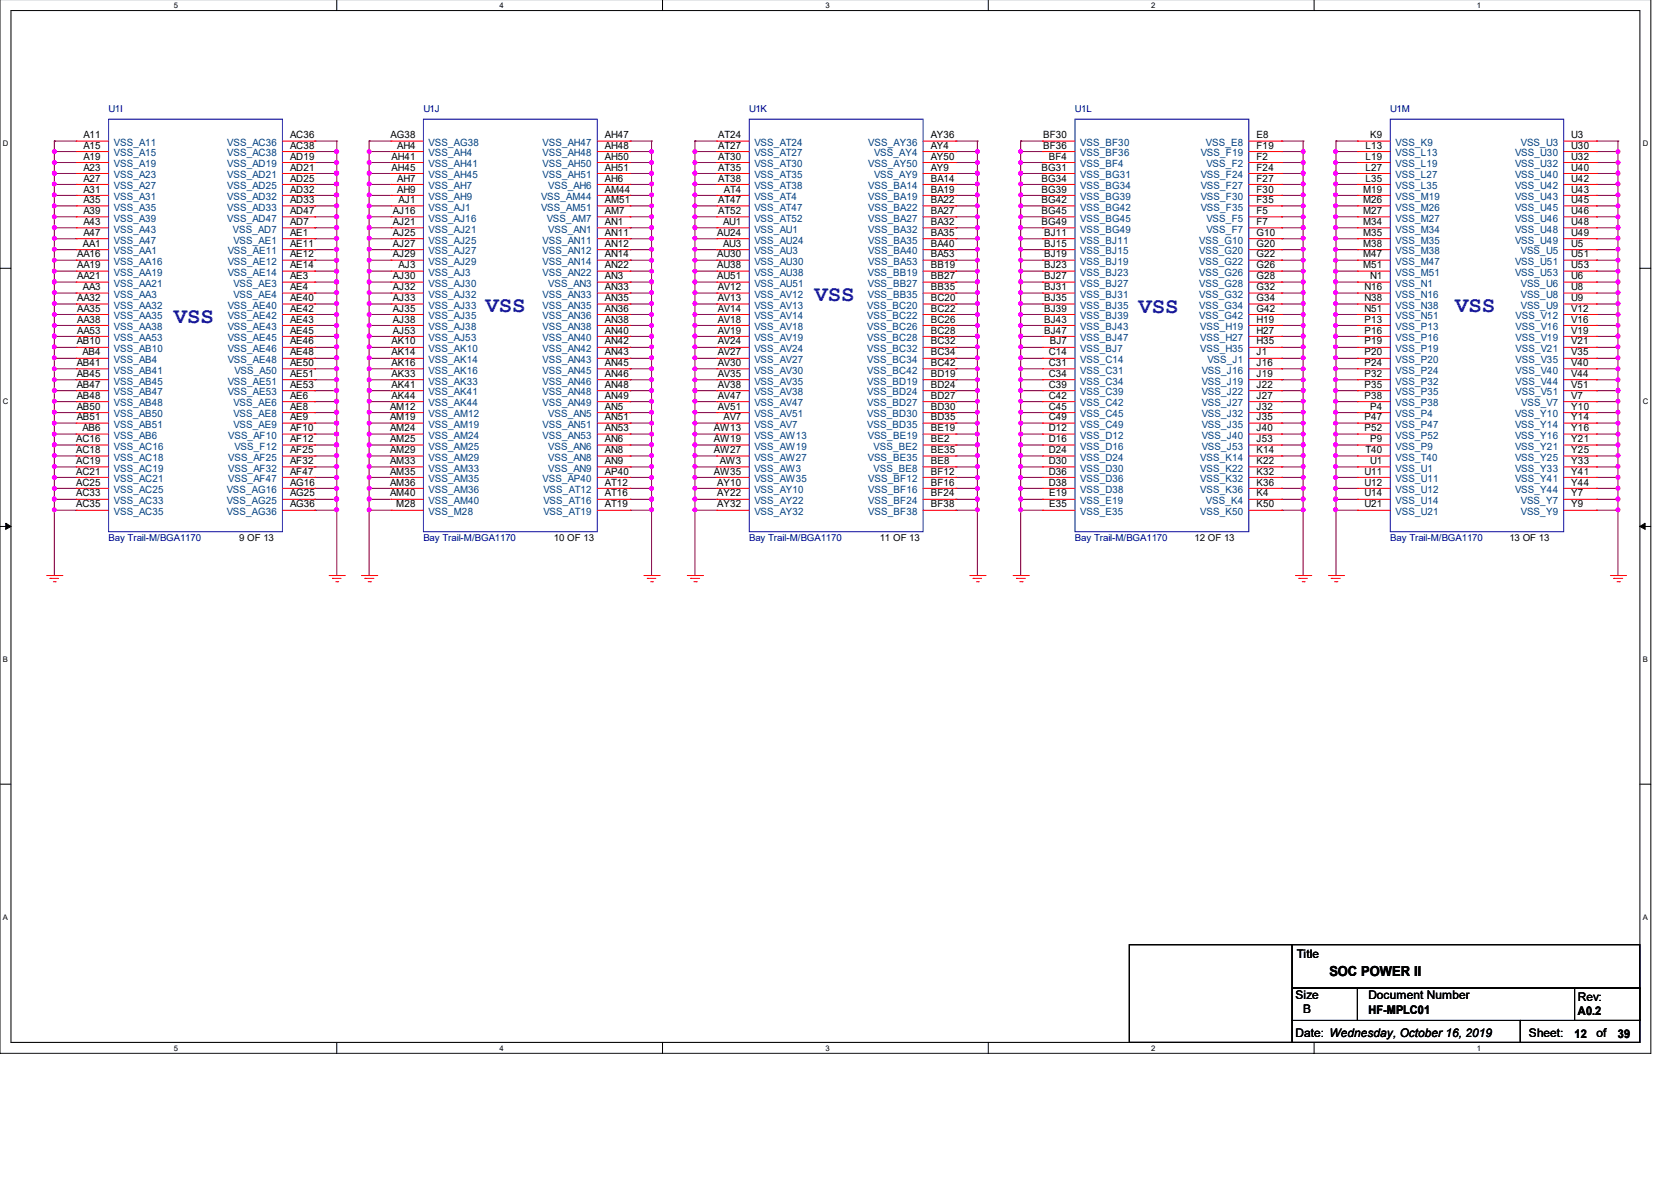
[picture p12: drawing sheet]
<svg xmlns="http://www.w3.org/2000/svg" width="297mm" height="210mm" viewBox="0 0 297 210" stroke-linecap="round" stroke-linejoin="round" font-family="sans-serif">
<defs><g id="words">
<g font-size="4" fill="#00f">
<text x="144.8" y="53.4">VSS</text>
<text x="30.9" y="57.3">VSS</text>
<text x="86.3" y="55.4">VSS</text>
<text x="202.4" y="55.6">VSS</text>
<text x="258.7" y="55.4">VSS</text>
</g>
<text font-size="2.5" x="236.3" y="173.5">SOC POWER II</text>
<g font-size="2.1">
<text x="230.5" y="170.2">Title</text>
<text x="230.3" y="177.6">Size</text>
<text x="243.2" y="177.6">Document Number</text>
<text x="280.5" y="178">Rev:</text>
<text x="230.3" y="184.3">Date: Wednesday, October 16, 2019</text>
<text x="231.6" y="180.1">B</text>
<text x="243.2" y="180.2">HF-MPLC01</text>
<text x="271.8" y="184.3">Sheet:</text>
<text x="279.9" y="184.4">12</text>
<text x="280.5" y="180.4">A0.2</text>
<text x="283.8" y="184.3">of</text>
<text x="287.6" y="184.4">39</text>
</g>
<g font-size="1.8">
<text x="14.8" y="24.6">A11</text>
<text x="14.8" y="26.4">A15</text>
<text x="14.8" y="28.4">A19</text>
<text x="51.6" y="26.4">AC38</text>
<text x="51.6" y="24.6">AC36</text>
<text x="51.6" y="28.4">AD19</text>
<text x="69.4" y="24.6">AG38</text>
<text x="69.6" y="28.4">AH41</text>
<text x="70.6" y="26.4">AH4</text>
<text x="107.5" y="28.4">AH50</text>
<text x="107.5" y="26.4">AH48</text>
<text x="107.5" y="24.6">AH47</text>
<text x="127.7" y="24.6">AT24</text>
<text x="127.7" y="26.4">AT27</text>
<text x="127.7" y="28.4">AT30</text>
<text x="165.4" y="28.4">AY50</text>
<text x="165.4" y="26.4">AY4</text>
<text x="165.4" y="24.6">AY36</text>
<text x="185.4" y="24.6">BF30</text>
<text x="185.4" y="26.4">BF36</text>
<text x="186.4" y="28.4">BF4</text>
<text x="223.4" y="28.4">F2</text>
<text x="223.4" y="26.4">F19</text>
<text x="223.4" y="24.6">E8</text>
<text x="242.7" y="26.4">L13</text>
<text x="242.7" y="28.4">L19</text>
<text x="243.6" y="24.6">K9</text>
<text x="279.3" y="24.6">U3</text>
<text x="279.3" y="26.4">U30</text>
<text x="279.3" y="28.4">U32</text>
<text x="14.8" y="30.3">A23</text>
<text x="14.8" y="32.3">A27</text>
<text x="14.8" y="34.2">A31</text>
<text x="51.6" y="30.3">AD21</text>
<text x="51.6" y="32.3">AD25</text>
<text x="51.6" y="34.2">AD32</text>
<text x="69.6" y="30.3">AH45</text>
<text x="70.6" y="34.2">AH9</text>
<text x="70.6" y="32.3">AH7</text>
<text x="107.5" y="34.2">AM44</text>
<text x="107.5" y="32.3">AH6</text>
<text x="107.5" y="30.3">AH51</text>
<text x="127.7" y="30.3">AT35</text>
<text x="127.7" y="32.3">AT38</text>
<text x="128.7" y="34.2">AT4</text>
<text x="165.4" y="34.2">BA19</text>
<text x="165.4" y="32.3">BA14</text>
<text x="165.4" y="30.3">AY9</text>
<text x="185.2" y="30.3">BG31</text>
<text x="185.2" y="32.3">BG34</text>
<text x="185.2" y="34.2">BG39</text>
<text x="223.4" y="34.2">F30</text>
<text x="223.4" y="32.3">F27</text>
<text x="223.4" y="30.3">F24</text>
<text x="242.3" y="34.2">M19</text>
<text x="242.7" y="30.3">L27</text>
<text x="242.7" y="32.3">L35</text>
<text x="279.3" y="32.3">U42</text>
<text x="279.3" y="34.2">U43</text>
<text x="279.3" y="30.3">U40</text>
<text x="14.8" y="36.1">A35</text>
<text x="14.8" y="40">A43</text>
<text x="14.8" y="38">A39</text>
<text x="14.8" y="41.9">A47</text>
<text x="51.6" y="36.1">AD33</text>
<text x="51.6" y="40">AD7</text>
<text x="51.6" y="38">AD47</text>
<text x="51.6" y="41.9">AE1</text>
<text x="69.8" y="41.9">AJ25</text>
<text x="69.8" y="38">AJ16</text>
<text x="69.8" y="40">AJ21</text>
<text x="70.9" y="36.1">AJ1</text>
<text x="107.5" y="41.9">AN11</text>
<text x="107.5" y="38">AM7</text>
<text x="107.5" y="40">AN1</text>
<text x="107.5" y="36.1">AM51</text>
<text x="127.5" y="41.9">AU24</text>
<text x="127.7" y="36.1">AT47</text>
<text x="127.7" y="38">AT52</text>
<text x="128.5" y="40">AU1</text>
<text x="165.4" y="41.9">BA35</text>
<text x="165.4" y="38">BA27</text>
<text x="165.4" y="40">BA32</text>
<text x="165.4" y="36.1">BA22</text>
<text x="185.2" y="36.1">BG42</text>
<text x="185.2" y="40">BG49</text>
<text x="185.2" y="38">BG45</text>
<text x="185.6" y="41.9">BJ11</text>
<text x="223.4" y="36.1">F35</text>
<text x="223.4" y="40">F7</text>
<text x="223.4" y="38">F5</text>
<text x="223.4" y="41.9">G10</text>
<text x="242.3" y="36.1">M26</text>
<text x="242.3" y="40">M34</text>
<text x="242.3" y="38">M27</text>
<text x="242.3" y="41.9">M35</text>
<text x="279.3" y="36.1">U45</text>
<text x="279.3" y="38">U46</text>
<text x="279.3" y="40">U48</text>
<text x="279.3" y="41.9">U49</text>
<text x="13.7" y="45.7">AA16</text>
<text x="13.7" y="47.7">AA19</text>
<text x="14.7" y="43.9">AA1</text>
<text x="51.6" y="45.7">AE12</text>
<text x="51.6" y="43.9">AE11</text>
<text x="51.6" y="47.7">AE14</text>
<text x="69.8" y="43.9">AJ27</text>
<text x="69.8" y="45.7">AJ29</text>
<text x="70.9" y="47.7">AJ3</text>
<text x="107.5" y="47.7">AN22</text>
<text x="107.5" y="43.9">AN12</text>
<text x="107.5" y="45.7">AN14</text>
<text x="127.5" y="45.7">AU30</text>
<text x="127.5" y="47.7">AU38</text>
<text x="128.5" y="43.9">AU3</text>
<text x="165.4" y="47.7">BB19</text>
<text x="165.4" y="43.9">BA40</text>
<text x="165.4" y="45.7">BA53</text>
<text x="185.6" y="45.7">BJ19</text>
<text x="185.6" y="43.9">BJ15</text>
<text x="185.6" y="47.7">BJ23</text>
<text x="223.4" y="45.7">G22</text>
<text x="223.4" y="43.9">G20</text>
<text x="223.4" y="47.7">G26</text>
<text x="242.3" y="45.7">M47</text>
<text x="242.3" y="43.9">M38</text>
<text x="242.3" y="47.7">M51</text>
<text x="279.3" y="45.7">U51</text>
<text x="279.3" y="43.9">U5</text>
<text x="279.3" y="47.7">U53</text>
<text x="13.7" y="49.6">AA21</text>
<text x="13.7" y="53.5">AA32</text>
<text x="14.7" y="51.6">AA3</text>
<text x="51.6" y="51.6">AE4</text>
<text x="51.6" y="49.6">AE3</text>
<text x="51.6" y="53.5">AE40</text>
<text x="69.8" y="53.5">AJ33</text>
<text x="69.8" y="51.6">AJ32</text>
<text x="69.8" y="49.6">AJ30</text>
<text x="107.5" y="53.5">AN35</text>
<text x="107.5" y="51.6">AN33</text>
<text x="107.5" y="49.6">AN3</text>
<text x="127.5" y="49.6">AU51</text>
<text x="127.6" y="51.6">AV12</text>
<text x="127.6" y="53.5">AV13</text>
<text x="165.4" y="53.5">BC20</text>
<text x="165.4" y="51.6">BB35</text>
<text x="165.4" y="49.6">BB27</text>
<text x="185.6" y="53.5">BJ35</text>
<text x="185.6" y="51.6">BJ31</text>
<text x="185.6" y="49.6">BJ27</text>
<text x="223.4" y="49.6">G28</text>
<text x="223.4" y="51.6">G32</text>
<text x="223.4" y="53.5">G34</text>
<text x="242.6" y="51.6">N16</text>
<text x="242.6" y="53.5">N38</text>
<text x="243.6" y="49.6">N1</text>
<text x="279.3" y="49.6">U6</text>
<text x="279.3" y="51.6">U8</text>
<text x="279.3" y="53.5">U9</text>
<text x="13.7" y="55.4">AA35</text>
<text x="13.7" y="59.3">AA53</text>
<text x="13.7" y="57.3">AA38</text>
<text x="51.6" y="55.4">AE42</text>
<text x="51.6" y="57.3">AE43</text>
<text x="51.6" y="59.3">AE45</text>
<text x="69.8" y="57.3">AJ38</text>
<text x="69.8" y="59.3">AJ53</text>
<text x="69.8" y="55.4">AJ35</text>
<text x="107.5" y="57.3">AN38</text>
<text x="107.5" y="59.3">AN40</text>
<text x="107.5" y="55.4">AN36</text>
<text x="127.6" y="55.4">AV14</text>
<text x="127.6" y="59.3">AV19</text>
<text x="127.6" y="57.3">AV18</text>
<text x="165.4" y="57.3">BC26</text>
<text x="165.4" y="59.3">BC28</text>
<text x="165.4" y="55.4">BC22</text>
<text x="185.6" y="59.3">BJ47</text>
<text x="185.6" y="57.3">BJ43</text>
<text x="185.6" y="55.4">BJ39</text>
<text x="223.4" y="55.4">G42</text>
<text x="223.4" y="59.3">H27</text>
<text x="223.4" y="57.3">H19</text>
<text x="242.6" y="55.4">N51</text>
<text x="242.6" y="59.3">P16</text>
<text x="242.6" y="57.3">P13</text>
<text x="279.3" y="55.4">V12</text>
<text x="279.3" y="59.3">V19</text>
<text x="279.3" y="57.3">V16</text>
<text x="13.6" y="61.2">AB10</text>
<text x="13.6" y="65">AB41</text>
<text x="14.6" y="63.2">AB4</text>
<text x="51.6" y="61.2">AE46</text>
<text x="51.6" y="63.2">AE48</text>
<text x="51.6" y="65">AE50</text>
<text x="69.6" y="65">AK16</text>
<text x="69.6" y="63.2">AK14</text>
<text x="69.6" y="61.2">AK10</text>
<text x="107.5" y="65">AN45</text>
<text x="107.5" y="63.2">AN43</text>
<text x="107.5" y="61.2">AN42</text>
<text x="127.6" y="61.2">AV24</text>
<text x="127.6" y="63.2">AV27</text>
<text x="127.6" y="65">AV30</text>
<text x="165.4" y="65">BC42</text>
<text x="165.4" y="63.2">BC34</text>
<text x="165.4" y="61.2">BC32</text>
<text x="186.4" y="63.2">C14</text>
<text x="186.4" y="65">C31</text>
<text x="186.6" y="61.2">BJ7</text>
<text x="223.4" y="61.2">H35</text>
<text x="223.4" y="63.2">J1</text>
<text x="223.4" y="65">J16</text>
<text x="242.6" y="61.2">P19</text>
<text x="242.6" y="63.2">P20</text>
<text x="242.6" y="65">P24</text>
<text x="279.3" y="61.2">V21</text>
<text x="279.3" y="63.2">V35</text>
<text x="279.3" y="65">V40</text>
<text x="13.6" y="67">AB45</text>
<text x="13.6" y="68.9">AB47</text>
<text x="13.6" y="70.9">AB48</text>
<text x="51.6" y="67">AE51</text>
<text x="51.6" y="68.9">AE53</text>
<text x="51.6" y="70.9">AE6</text>
<text x="69.6" y="68.9">AK41</text>
<text x="69.6" y="70.9">AK44</text>
<text x="69.6" y="67">AK33</text>
<text x="107.5" y="68.9">AN48</text>
<text x="107.5" y="70.9">AN49</text>
<text x="107.5" y="67">AN46</text>
<text x="127.6" y="67">AV35</text>
<text x="127.6" y="70.9">AV47</text>
<text x="127.6" y="68.9">AV38</text>
<text x="165.4" y="68.9">BD24</text>
<text x="165.4" y="70.9">BD27</text>
<text x="165.4" y="67">BD19</text>
<text x="186.4" y="67">C34</text>
<text x="186.4" y="70.9">C42</text>
<text x="186.4" y="68.9">C39</text>
<text x="223.4" y="67">J19</text>
<text x="223.4" y="70.9">J27</text>
<text x="223.4" y="68.9">J22</text>
<text x="242.6" y="67">P32</text>
<text x="242.6" y="70.9">P38</text>
<text x="242.6" y="68.9">P35</text>
<text x="279.3" y="67">V44</text>
<text x="279.3" y="70.9">V7</text>
<text x="279.3" y="68.9">V51</text>
<text x="13.6" y="74.7">AB51</text>
<text x="13.6" y="72.8">AB50</text>
<text x="14.6" y="76.6">AB6</text>
<text x="51.6" y="74.7">AE9</text>
<text x="51.6" y="72.8">AE8</text>
<text x="51.6" y="76.6">AF10</text>
<text x="69.3" y="76.6">AM24</text>
<text x="69.3" y="74.7">AM19</text>
<text x="69.3" y="72.8">AM12</text>
<text x="107.5" y="76.6">AN53</text>
<text x="107.5" y="74.7">AN51</text>
<text x="107.5" y="72.8">AN5</text>
<text x="126.9" y="76.6">AW13</text>
<text x="127.6" y="72.8">AV51</text>
<text x="128.6" y="74.7">AV7</text>
<text x="165.4" y="76.6">BE19</text>
<text x="165.4" y="74.7">BD35</text>
<text x="165.4" y="72.8">BD30</text>
<text x="186.4" y="72.8">C45</text>
<text x="186.4" y="74.7">C49</text>
<text x="186.4" y="76.6">D12</text>
<text x="223.4" y="72.8">J32</text>
<text x="223.4" y="74.7">J35</text>
<text x="223.4" y="76.6">J40</text>
<text x="242.6" y="74.7">P47</text>
<text x="242.6" y="76.6">P52</text>
<text x="243.6" y="72.8">P4</text>
<text x="279.3" y="72.8">Y10</text>
<text x="279.3" y="74.7">Y14</text>
<text x="279.3" y="76.6">Y16</text>
<text x="13.5" y="78.6">AC16</text>
<text x="13.5" y="80.5">AC18</text>
<text x="13.5" y="82.5">AC19</text>
<text x="51.6" y="78.6">AF12</text>
<text x="51.6" y="80.5">AF25</text>
<text x="51.6" y="82.5">AF32</text>
<text x="69.3" y="82.5">AM33</text>
<text x="69.3" y="80.5">AM29</text>
<text x="69.3" y="78.6">AM25</text>
<text x="107.5" y="82.5">AN9</text>
<text x="107.5" y="80.5">AN8</text>
<text x="107.5" y="78.6">AN6</text>
<text x="126.9" y="80.5">AW27</text>
<text x="126.9" y="78.6">AW19</text>
<text x="127.9" y="82.5">AW3</text>
<text x="165.4" y="82.5">BE8</text>
<text x="165.4" y="80.5">BE35</text>
<text x="165.4" y="78.6">BE2</text>
<text x="186.4" y="78.6">D16</text>
<text x="186.4" y="80.5">D24</text>
<text x="186.4" y="82.5">D30</text>
<text x="223.4" y="78.6">J53</text>
<text x="223.4" y="80.5">K14</text>
<text x="223.4" y="82.5">K22</text>
<text x="242.7" y="80.5">T40</text>
<text x="243.6" y="78.6">P9</text>
<text x="243.6" y="82.5">U1</text>
<text x="279.3" y="78.6">Y21</text>
<text x="279.3" y="80.5">Y25</text>
<text x="279.3" y="82.5">Y33</text>
<text x="13.5" y="84.3">AC21</text>
<text x="13.5" y="86.3">AC25</text>
<text x="13.5" y="88.2">AC33</text>
<text x="51.6" y="84.3">AF47</text>
<text x="51.6" y="86.3">AG16</text>
<text x="51.6" y="88.2">AG25</text>
<text x="69.3" y="88.2">AM40</text>
<text x="69.3" y="86.3">AM36</text>
<text x="69.3" y="84.3">AM35</text>
<text x="107.5" y="88.2">AT16</text>
<text x="107.5" y="86.3">AT12</text>
<text x="107.5" y="84.3">AP40</text>
<text x="126.9" y="84.3">AW35</text>
<text x="127.5" y="86.3">AY10</text>
<text x="127.5" y="88.2">AY22</text>
<text x="165.4" y="88.2">BF24</text>
<text x="165.4" y="86.3">BF16</text>
<text x="165.4" y="84.3">BF12</text>
<text x="186.4" y="84.3">D36</text>
<text x="186.4" y="86.3">D38</text>
<text x="186.5" y="88.2">E19</text>
<text x="223.4" y="84.3">K32</text>
<text x="223.4" y="86.3">K36</text>
<text x="223.4" y="88.2">K4</text>
<text x="242.6" y="84.3">U11</text>
<text x="242.6" y="86.3">U12</text>
<text x="242.6" y="88.2">U14</text>
<text x="279.3" y="84.3">Y41</text>
<text x="279.3" y="86.3">Y44</text>
<text x="279.3" y="88.2">Y7</text>
<text x="13.5" y="90.2">AC35</text>
<text x="51.6" y="90.2">AG36</text>
<text x="70.4" y="90.2">M28</text>
<text x="107.5" y="90.2">AT19</text>
<text x="127.5" y="90.2">AY32</text>
<text x="165.4" y="90.2">BF38</text>
<text x="186.5" y="90.2">E35</text>
<text x="223.4" y="90.2">K50</text>
<text x="242.6" y="90.2">U21</text>
<text x="279.3" y="90.2">Y9</text>
</g>
<g font-size="1.8" fill="#004080">
<text x="20.2" y="25.9">VSS_A11</text>
<text x="20.2" y="27.8">VSS_A15</text>
<text x="20.2" y="29.7">VSS_A19</text>
<text x="40.4" y="27.8">VSS_AC38</text>
<text x="40.4" y="25.9">VSS_AC36</text>
<text x="40.4" y="29.7">VSS_AD19</text>
<text x="76.2" y="29.7">VSS_AH41</text>
<text x="76.2" y="27.8">VSS_AH4</text>
<text x="76.2" y="25.9">VSS_AG38</text>
<text x="96.4" y="29.7">VSS_AH50</text>
<text x="96.4" y="27.8">VSS_AH48</text>
<text x="96.4" y="25.9">VSS_AH47</text>
<text x="134.1" y="25.9">VSS_AT24</text>
<text x="134.1" y="27.8">VSS_AT27</text>
<text x="134.1" y="29.7">VSS_AT30</text>
<text x="154.3" y="29.7">VSS_AY50</text>
<text x="154.3" y="25.9">VSS_AY36</text>
<text x="155.4" y="27.8">VSS_AY4</text>
<text x="192" y="25.9">VSS_BF30</text>
<text x="192" y="27.8">VSS_BF36</text>
<text x="192" y="29.7">VSS_BF4</text>
<text x="213.4" y="27.8">VSS_F19</text>
<text x="214.4" y="25.9">VSS_E8</text>
<text x="214.5" y="29.7">VSS_F2</text>
<text x="248.1" y="27.8">VSS_L13</text>
<text x="248.1" y="29.7">VSS_L19</text>
<text x="248.1" y="25.9">VSS_K9</text>
<text x="269.3" y="27.8">VSS_U30</text>
<text x="269.3" y="29.7">VSS_U32</text>
<text x="270.3" y="25.9">VSS_U3</text>
<text x="20.2" y="31.7">VSS_A23</text>
<text x="20.2" y="33.6">VSS_A27</text>
<text x="20.2" y="35.6">VSS_A31</text>
<text x="40.4" y="31.7">VSS_AD21</text>
<text x="40.4" y="33.6">VSS_AD25</text>
<text x="40.4" y="35.6">VSS_AD32</text>
<text x="76.2" y="35.6">VSS_AH9</text>
<text x="76.2" y="33.6">VSS_AH7</text>
<text x="76.2" y="31.7">VSS_AH45</text>
<text x="96.2" y="35.6">VSS_AM44</text>
<text x="96.4" y="31.7">VSS_AH51</text>
<text x="97.5" y="33.6">VSS_AH6</text>
<text x="134.1" y="31.7">VSS_AT35</text>
<text x="134.1" y="33.6">VSS_AT38</text>
<text x="134.1" y="35.6">VSS_AT4</text>
<text x="154.3" y="35.6">VSS_BA19</text>
<text x="154.3" y="33.6">VSS_BA14</text>
<text x="155.4" y="31.7">VSS_AY9</text>
<text x="192" y="31.7">VSS_BG31</text>
<text x="192" y="33.6">VSS_BG34</text>
<text x="192" y="35.6">VSS_BG39</text>
<text x="213.4" y="35.6">VSS_F30</text>
<text x="213.4" y="33.6">VSS_F27</text>
<text x="213.4" y="31.7">VSS_F24</text>
<text x="248.1" y="31.7">VSS_L27</text>
<text x="248.1" y="33.6">VSS_L35</text>
<text x="248.1" y="35.6">VSS_M19</text>
<text x="269.3" y="33.6">VSS_U42</text>
<text x="269.3" y="35.6">VSS_U43</text>
<text x="269.3" y="31.7">VSS_U40</text>
<text x="20.2" y="37.4">VSS_A35</text>
<text x="20.2" y="41.3">VSS_A43</text>
<text x="20.2" y="39.4">VSS_A39</text>
<text x="40.4" y="37.4">VSS_AD33</text>
<text x="40.4" y="39.4">VSS_AD47</text>
<text x="41.4" y="41.3">VSS_AD7</text>
<text x="76.2" y="39.4">VSS_AJ16</text>
<text x="76.2" y="41.3">VSS_AJ21</text>
<text x="76.2" y="37.4">VSS_AJ1</text>
<text x="96.2" y="37.4">VSS_AM51</text>
<text x="97.2" y="39.4">VSS_AM7</text>
<text x="97.5" y="41.3">VSS_AN1</text>
<text x="134.1" y="37.4">VSS_AT47</text>
<text x="134.1" y="41.3">VSS_AU1</text>
<text x="134.1" y="39.4">VSS_AT52</text>
<text x="154.3" y="39.4">VSS_BA27</text>
<text x="154.3" y="41.3">VSS_BA32</text>
<text x="154.3" y="37.4">VSS_BA22</text>
<text x="192" y="37.4">VSS_BG42</text>
<text x="192" y="41.3">VSS_BG49</text>
<text x="192" y="39.4">VSS_BG45</text>
<text x="213.4" y="37.4">VSS_F35</text>
<text x="214.5" y="41.3">VSS_F7</text>
<text x="214.5" y="39.4">VSS_F5</text>
<text x="248.1" y="37.4">VSS_M26</text>
<text x="248.1" y="41.3">VSS_M34</text>
<text x="248.1" y="39.4">VSS_M27</text>
<text x="269.3" y="37.4">VSS_U45</text>
<text x="269.3" y="39.4">VSS_U46</text>
<text x="269.3" y="41.3">VSS_U48</text>
<text x="20.2" y="43.3">VSS_A47</text>
<text x="20.2" y="47.1">VSS_AA16</text>
<text x="20.2" y="45.2">VSS_AA1</text>
<text x="40.5" y="47.1">VSS_AE12</text>
<text x="40.5" y="45.2">VSS_AE11</text>
<text x="41.5" y="43.3">VSS_AE1</text>
<text x="76.2" y="45.2">VSS_AJ27</text>
<text x="76.2" y="47.1">VSS_AJ29</text>
<text x="76.2" y="43.3">VSS_AJ25</text>
<text x="96.4" y="45.2">VSS_AN12</text>
<text x="96.4" y="47.1">VSS_AN14</text>
<text x="96.4" y="43.3">VSS_AN11</text>
<text x="134.1" y="43.3">VSS_AU24</text>
<text x="134.1" y="47.1">VSS_AU30</text>
<text x="134.1" y="45.2">VSS_AU3</text>
<text x="154.3" y="45.2">VSS_BA40</text>
<text x="154.3" y="47.1">VSS_BA53</text>
<text x="154.3" y="43.3">VSS_BA35</text>
<text x="192" y="43.3">VSS_BJ11</text>
<text x="192" y="47.1">VSS_BJ19</text>
<text x="192" y="45.2">VSS_BJ15</text>
<text x="213.2" y="43.3">VSS_G10</text>
<text x="213.2" y="47.1">VSS_G22</text>
<text x="213.2" y="45.2">VSS_G20</text>
<text x="248.1" y="43.3">VSS_M35</text>
<text x="248.1" y="47.1">VSS_M47</text>
<text x="248.1" y="45.2">VSS_M38</text>
<text x="269.3" y="47.1">VSS_U51</text>
<text x="269.3" y="43.3">VSS_U49</text>
<text x="270.3" y="45.2">VSS_U5</text>
<text x="20.2" y="52.9">VSS_AA3</text>
<text x="20.2" y="51">VSS_AA21</text>
<text x="20.2" y="49">VSS_AA19</text>
<text x="40.5" y="49">VSS_AE14</text>
<text x="41.5" y="52.9">VSS_AE4</text>
<text x="41.5" y="51">VSS_AE3</text>
<text x="76.2" y="52.9">VSS_AJ32</text>
<text x="76.2" y="51">VSS_AJ30</text>
<text x="76.2" y="49">VSS_AJ3</text>
<text x="96.4" y="52.9">VSS_AN33</text>
<text x="96.4" y="49">VSS_AN22</text>
<text x="97.5" y="51">VSS_AN3</text>
<text x="134.1" y="49">VSS_AU38</text>
<text x="134.1" y="51">VSS_AU51</text>
<text x="134.1" y="52.9">VSS_AV12</text>
<text x="154.3" y="52.9">VSS_BB35</text>
<text x="154.3" y="51">VSS_BB27</text>
<text x="154.3" y="49">VSS_BB19</text>
<text x="192" y="52.9">VSS_BJ31</text>
<text x="192" y="51">VSS_BJ27</text>
<text x="192" y="49">VSS_BJ23</text>
<text x="213.2" y="49">VSS_G26</text>
<text x="213.2" y="51">VSS_G28</text>
<text x="213.2" y="52.9">VSS_G32</text>
<text x="248.1" y="49">VSS_M51</text>
<text x="248.1" y="51">VSS_N1</text>
<text x="248.1" y="52.9">VSS_N16</text>
<text x="269.3" y="49">VSS_U53</text>
<text x="270.3" y="51">VSS_U6</text>
<text x="270.3" y="52.9">VSS_U8</text>
<text x="20.2" y="54.9">VSS_AA32</text>
<text x="20.2" y="56.7">VSS_AA35</text>
<text x="20.2" y="58.7">VSS_AA38</text>
<text x="40.5" y="54.9">VSS_AE40</text>
<text x="40.5" y="56.7">VSS_AE42</text>
<text x="40.5" y="58.7">VSS_AE43</text>
<text x="76.2" y="58.7">VSS_AJ38</text>
<text x="76.2" y="54.9">VSS_AJ33</text>
<text x="76.2" y="56.7">VSS_AJ35</text>
<text x="96.4" y="58.7">VSS_AN38</text>
<text x="96.4" y="54.9">VSS_AN35</text>
<text x="96.4" y="56.7">VSS_AN36</text>
<text x="134.1" y="56.7">VSS_AV14</text>
<text x="134.1" y="54.9">VSS_AV13</text>
<text x="134.1" y="58.7">VSS_AV18</text>
<text x="154.2" y="58.7">VSS_BC26</text>
<text x="154.2" y="54.9">VSS_BC20</text>
<text x="154.2" y="56.7">VSS_BC22</text>
<text x="192" y="58.7">VSS_BJ43</text>
<text x="192" y="56.7">VSS_BJ39</text>
<text x="192" y="54.9">VSS_BJ35</text>
<text x="213.2" y="56.7">VSS_G42</text>
<text x="213.2" y="54.9">VSS_G34</text>
<text x="213.4" y="58.7">VSS_H19</text>
<text x="248.1" y="56.7">VSS_N51</text>
<text x="248.1" y="54.9">VSS_N38</text>
<text x="248.1" y="58.7">VSS_P13</text>
<text x="269.4" y="56.7">VSS_V12</text>
<text x="269.4" y="58.7">VSS_V16</text>
<text x="270.3" y="54.9">VSS_U9</text>
<text x="20.2" y="60.6">VSS_AA53</text>
<text x="20.2" y="62.6">VSS_AB10</text>
<text x="20.2" y="64.5">VSS_AB4</text>
<text x="40.5" y="60.6">VSS_AE45</text>
<text x="40.5" y="62.6">VSS_AE46</text>
<text x="40.5" y="64.5">VSS_AE48</text>
<text x="76.2" y="64.5">VSS_AK14</text>
<text x="76.2" y="62.6">VSS_AK10</text>
<text x="76.2" y="60.6">VSS_AJ53</text>
<text x="96.4" y="64.5">VSS_AN43</text>
<text x="96.4" y="62.6">VSS_AN42</text>
<text x="96.4" y="60.6">VSS_AN40</text>
<text x="134.1" y="60.6">VSS_AV19</text>
<text x="134.1" y="62.6">VSS_AV24</text>
<text x="134.1" y="64.5">VSS_AV27</text>
<text x="154.2" y="64.5">VSS_BC34</text>
<text x="154.2" y="62.6">VSS_BC32</text>
<text x="154.2" y="60.6">VSS_BC28</text>
<text x="192" y="60.6">VSS_BJ47</text>
<text x="192" y="64.5">VSS_C14</text>
<text x="192" y="62.6">VSS_BJ7</text>
<text x="213.4" y="60.6">VSS_H27</text>
<text x="213.4" y="62.6">VSS_H35</text>
<text x="214.6" y="64.5">VSS_J1</text>
<text x="248.1" y="60.6">VSS_P16</text>
<text x="248.1" y="62.6">VSS_P19</text>
<text x="248.1" y="64.5">VSS_P20</text>
<text x="269.4" y="60.6">VSS_V19</text>
<text x="269.4" y="62.6">VSS_V21</text>
<text x="269.4" y="64.5">VSS_V35</text>
<text x="20.2" y="66.4">VSS_AB41</text>
<text x="20.2" y="68.3">VSS_AB45</text>
<text x="20.2" y="70.3">VSS_AB47</text>
<text x="40.5" y="68.3">VSS_AE51</text>
<text x="40.5" y="70.3">VSS_AE53</text>
<text x="41.7" y="66.4">VSS_A50</text>
<text x="76.2" y="70.3">VSS_AK41</text>
<text x="76.2" y="68.3">VSS_AK33</text>
<text x="76.2" y="66.4">VSS_AK16</text>
<text x="96.4" y="70.3">VSS_AN48</text>
<text x="96.4" y="68.3">VSS_AN46</text>
<text x="96.4" y="66.4">VSS_AN45</text>
<text x="134.1" y="66.4">VSS_AV30</text>
<text x="134.1" y="68.3">VSS_AV35</text>
<text x="134.1" y="70.3">VSS_AV38</text>
<text x="154.2" y="70.3">VSS_BD24</text>
<text x="154.2" y="68.3">VSS_BD19</text>
<text x="154.2" y="66.4">VSS_BC42</text>
<text x="192" y="66.4">VSS_C31</text>
<text x="192" y="68.3">VSS_C34</text>
<text x="192" y="70.3">VSS_C39</text>
<text x="213.6" y="66.4">VSS_J16</text>
<text x="213.6" y="68.3">VSS_J19</text>
<text x="213.6" y="70.3">VSS_J22</text>
<text x="248.1" y="66.4">VSS_P24</text>
<text x="248.1" y="68.3">VSS_P32</text>
<text x="248.1" y="70.3">VSS_P35</text>
<text x="269.4" y="66.4">VSS_V40</text>
<text x="269.4" y="68.3">VSS_V44</text>
<text x="269.4" y="70.3">VSS_V51</text>
<text x="20.2" y="72.2">VSS_AB48</text>
<text x="20.2" y="76">VSS_AB51</text>
<text x="20.2" y="74.2">VSS_AB50</text>
<text x="20.2" y="78">VSS_AB6</text>
<text x="40.6" y="78">VSS_AF10</text>
<text x="41.5" y="72.2">VSS_AE6</text>
<text x="41.5" y="76">VSS_AE9</text>
<text x="41.5" y="74.2">VSS_AE8</text>
<text x="76.2" y="78">VSS_AM24</text>
<text x="76.2" y="76">VSS_AM19</text>
<text x="76.2" y="74.2">VSS_AM12</text>
<text x="76.2" y="72.2">VSS_AK44</text>
<text x="96.4" y="78">VSS_AN53</text>
<text x="96.4" y="76">VSS_AN51</text>
<text x="96.4" y="72.2">VSS_AN49</text>
<text x="97.5" y="74.2">VSS_AN5</text>
<text x="134.1" y="72.2">VSS_AV47</text>
<text x="134.1" y="74.2">VSS_AV51</text>
<text x="134.1" y="76">VSS_AV7</text>
<text x="134.1" y="78">VSS_AW13</text>
<text x="154.2" y="76">VSS_BD35</text>
<text x="154.2" y="74.2">VSS_BD30</text>
<text x="154.2" y="72.2">VSS_BD27</text>
<text x="154.3" y="78">VSS_BE19</text>
<text x="192" y="72.2">VSS_C42</text>
<text x="192" y="74.2">VSS_C45</text>
<text x="192" y="76">VSS_C49</text>
<text x="192" y="78">VSS_D12</text>
<text x="213.6" y="72.2">VSS_J27</text>
<text x="213.6" y="74.2">VSS_J32</text>
<text x="213.6" y="76">VSS_J35</text>
<text x="213.6" y="78">VSS_J40</text>
<text x="248.1" y="72.2">VSS_P38</text>
<text x="248.1" y="74.2">VSS_P4</text>
<text x="248.1" y="76">VSS_P47</text>
<text x="248.1" y="78">VSS_P52</text>
<text x="269.3" y="74.2">VSS_Y10</text>
<text x="269.3" y="76">VSS_Y14</text>
<text x="269.3" y="78">VSS_Y16</text>
<text x="270.4" y="72.2">VSS_V7</text>
<text x="20.2" y="79.9">VSS_AC16</text>
<text x="20.2" y="81.9">VSS_AC18</text>
<text x="20.2" y="83.8">VSS_AC19</text>
<text x="40.6" y="81.9">VSS_AF25</text>
<text x="40.6" y="83.8">VSS_AF32</text>
<text x="41.7" y="79.9">VSS_F12</text>
<text x="76.2" y="83.8">VSS_AM33</text>
<text x="76.2" y="81.9">VSS_AM29</text>
<text x="76.2" y="79.9">VSS_AM25</text>
<text x="97.5" y="83.8">VSS_AN9</text>
<text x="97.5" y="81.9">VSS_AN8</text>
<text x="97.5" y="79.9">VSS_AN6</text>
<text x="134.1" y="81.9">VSS_AW27</text>
<text x="134.1" y="79.9">VSS_AW19</text>
<text x="134.1" y="83.8">VSS_AW3</text>
<text x="154.3" y="81.9">VSS_BE35</text>
<text x="155.3" y="83.8">VSS_BE8</text>
<text x="155.3" y="79.9">VSS_BE2</text>
<text x="192" y="79.9">VSS_D16</text>
<text x="192" y="81.9">VSS_D24</text>
<text x="192" y="83.8">VSS_D30</text>
<text x="213.4" y="81.9">VSS_K14</text>
<text x="213.4" y="83.8">VSS_K22</text>
<text x="213.6" y="79.9">VSS_J53</text>
<text x="248.1" y="79.9">VSS_P9</text>
<text x="248.1" y="81.9">VSS_T40</text>
<text x="248.1" y="83.8">VSS_U1</text>
<text x="269.3" y="79.9">VSS_Y21</text>
<text x="269.3" y="81.9">VSS_Y25</text>
<text x="269.3" y="83.8">VSS_Y33</text>
<text x="20.2" y="85.7">VSS_AC21</text>
<text x="20.2" y="87.6">VSS_AC25</text>
<text x="20.2" y="89.6">VSS_AC33</text>
<text x="40.3" y="87.6">VSS_AG16</text>
<text x="40.3" y="89.6">VSS_AG25</text>
<text x="40.6" y="85.7">VSS_AF47</text>
<text x="76.2" y="89.6">VSS_AM40</text>
<text x="76.2" y="87.6">VSS_AM36</text>
<text x="76.2" y="85.7">VSS_AM35</text>
<text x="96.4" y="85.7">VSS_AP40</text>
<text x="96.6" y="89.6">VSS_AT16</text>
<text x="96.6" y="87.6">VSS_AT12</text>
<text x="134.1" y="85.7">VSS_AW35</text>
<text x="134.1" y="87.6">VSS_AY10</text>
<text x="134.1" y="89.6">VSS_AY22</text>
<text x="154.3" y="89.6">VSS_BF24</text>
<text x="154.3" y="87.6">VSS_BF16</text>
<text x="154.3" y="85.7">VSS_BF12</text>
<text x="192" y="85.7">VSS_D36</text>
<text x="192" y="87.6">VSS_D38</text>
<text x="192" y="89.6">VSS_E19</text>
<text x="213.4" y="85.7">VSS_K32</text>
<text x="213.4" y="87.6">VSS_K36</text>
<text x="214.4" y="89.6">VSS_K4</text>
<text x="248.1" y="85.7">VSS_U11</text>
<text x="248.1" y="87.6">VSS_U12</text>
<text x="248.1" y="89.6">VSS_U14</text>
<text x="269.3" y="85.7">VSS_Y41</text>
<text x="269.3" y="87.6">VSS_Y44</text>
<text x="270.3" y="89.6">VSS_Y7</text>
<text x="20.2" y="91.5">VSS_AC35</text>
<text x="40.3" y="91.5">VSS_AG36</text>
<text x="76.2" y="91.5">VSS_M28</text>
<text x="96.6" y="91.5">VSS_AT19</text>
<text x="134.1" y="91.5">VSS_AY32</text>
<text x="154.3" y="91.5">VSS_BF38</text>
<text x="192" y="91.5">VSS_E35</text>
<text x="213.4" y="91.5">VSS_K50</text>
<text x="248.1" y="91.5">VSS_U21</text>
<text x="270.3" y="91.5">VSS_Y9</text>
</g>
<g font-size="1.7" fill="#000080">
<text x="19.3" y="19.9">U1I</text>
<text x="75.3" y="19.9">U1J</text>
<text x="133.2" y="19.9">U1K</text>
<text x="191.1" y="19.9">U1L</text>
<text x="247.1" y="19.9">U1M</text>
<text x="19.3" y="96.1">Bay Trail-M/BGA1170</text>
<text x="75.3" y="96.1">Bay Trail-M/BGA1170</text>
<text x="133.2" y="96.1">Bay Trail-M/BGA1170</text>
<text x="191.1" y="96.1">Bay Trail-M/BGA1170</text>
<text x="247.1" y="96.1">Bay Trail-M/BGA1170</text>
</g>
<g font-size="1.7">
<text x="42.5" y="96.1">9 OF 13</text>
<text x="98.5" y="96.1">10 OF 13</text>
<text x="156.4" y="96.1">11 OF 13</text>
<text x="212.3" y="96.1">12 OF 13</text>
<text x="268.3" y="96.1">13 OF 13</text>
</g>
<g font-size="1.4">
<text x="30.9" y="1.5">5</text>
<text x="88.8" y="1.5">4</text>
<text x="146.7" y="1.5">3</text>
<text x="204.6" y="1.5">2</text>
<text x="262.6" y="1.5">1</text>
<text x=".5" y="26">D</text>
<text x="292" y="26">D</text>
<text x=".5" y="71.8">C</text>
<text x="292" y="71.8">C</text>
<text x=".5" y="117.7">B</text>
<text x="292" y="117.7">B</text>
<text x=".5" y="163.5">A</text>
<text x="292" y="163.5">A</text>
<text x="30.9" y="186.8">5</text>
<text x="88.8" y="186.8">4</text>
<text x="146.7" y="186.8">3</text>
<text x="204.6" y="186.8">2</text>
<text x="262.6" y="186.8">1</text>
</g>
</g></defs>
<path d="M0 -.1v187.3h293.5v-187.3M1.9 1.9h289.6v183.4h-289.6z" fill="none" stroke="#000" stroke-width=".18"/>
<g fill="#fff">
<path d="M30.9 .2h.7v1.4h-.7z"/>
<path d="M30.9 185.5h.7v1.5h-.7z"/>
</g>
<path d="M59.9 -.1v2M59.9 185.3v1.9" fill="none" stroke="#000" stroke-width=".18"/>
<g fill="#fff">
<path d="M88.8 .2h.7v1.4h-.7z"/>
<path d="M88.8 185.5h.7v1.5h-.7z"/>
</g>
<path d="M117.8 -.1v2M117.8 185.3v1.9" fill="none" stroke="#000" stroke-width=".18"/>
<g fill="#fff">
<path d="M146.7 .2h.7v1.4h-.7z"/>
<path d="M146.7 185.5h.7v1.5h-.7z"/>
</g>
<path d="M175.7 -.1v2M175.7 185.3v1.9" fill="none" stroke="#000" stroke-width=".18"/>
<g fill="#fff">
<path d="M204.6 .2h.7v1.4h-.7z"/>
<path d="M204.6 185.5h.7v1.5h-.7z"/>
</g>
<path d="M233.6 -.1v2M233.6 185.3v1.9" fill="none" stroke="#000" stroke-width=".18"/>
<g fill="#fff">
<path d="M262.6 .2h.6v1.4h-.6z"/>
<path d="M262.6 185.5h.6v1.5h-.6z"/>
<path d="M.5 24.7h.9v1.5h-.9z"/>
<path d="M292 24.7h.9v1.5h-.9z"/>
<path d="M.5 70.5h.9v1.5h-.9z"/>
<path d="M292 70.5h.9v1.5h-.9z"/>
</g>
<path d="M0 47.7h1.9M291.5 47.7h2" fill="none" stroke="#000" stroke-width=".18"/>
<g fill="#fff">
<path d="M.5 116.4h.9v1.5h-.9z"/>
<path d="M292 116.4h.9v1.5h-.9z"/>
</g>
<path d="M0 93.6h1.9M291.5 93.6h2" fill="none" stroke="#000" stroke-width=".18"/>
<path d="M1 93l.9 .6-.9 .5zM291.5 93.6l.9-.6v1.1z" fill="#000" stroke="#000" stroke-width=".18"/>
<g fill="#fff">
<path d="M.5 162.2h.9v1.5h-.9z"/>
<path d="M292 162.2h.9v1.5h-.9z"/>
</g>
<path d="M0 139.4h1.9M291.5 139.4h2M200.7 167.9h29v17.4h-29zM229.7 175.6h11.6v5.8h-11.6zM229.7 167.9h61.8v7.7h-61.8zM241.3 175.6h50.2v5.8h-50.2zM279.9 175.6h11.6v5.8h-11.6zM229.7 181.4h40.6v3.9h-40.6zM270.3 181.4h21.2v3.9h-21.2z" fill="none" stroke="#000" stroke-width=".18"/>
<g fill="none" stroke="#800040" stroke-width=".18">
<path d="M9.7 25.1h.1M9.7 26.9h.1M9.7 28.9h.1M9.7 30.8h.1M9.7 32.8h.1M9.7 34.7h.1M9.7 36.6h.1M9.7 38.5h.1M9.7 25.1h3.8M9.7 26.9h3.8M9.7 30.8h3.8M9.7 32.8h3.8"/>
<path d="M9.7 34.7h3.8M9.7 36.6h3.8M9.7 38.5h3.8M9.7 28.9h3.8M9.7 25.1v77.2M56 25.1h.1M56 26.9h.1M56 30.8h.1M56 32.8h.1M56 34.7h.1M56 36.6h.1M56 38.5h.1"/>
<path d="M56 28.9h.1M56 25.1h3.9M56 26.9h3.9M56 30.8h3.9M56 32.8h3.9M56 34.7h3.9M56 36.6h3.9M56 38.5h3.9M56 28.9h3.9M59.9 25.1h.1M59.9 26.9h.1M59.9 28.9h.1"/>
<path d="M59.9 30.8h.1M59.9 32.8h.1M59.9 34.7h.1M59.9 36.6h.1M59.9 38.5h.1M59.9 25.1v77.2M65.6 25.1h.1M65.6 26.9h.1M65.6 28.9h.1M65.6 30.8h.1M65.6 32.8h.1M65.6 34.7h.1"/>
<path d="M65.6 36.6h.1M65.6 38.5h.1M65.6 25.1h3.9M65.6 26.9h3.9M65.6 30.8h3.9M65.6 32.8h3.9M65.6 34.7h3.9M65.6 36.6h3.9M65.6 38.5h3.9M65.6 28.9h3.9M65.6 25.1v77.2M112 25.1h.1"/>
<path d="M112 26.9h.1M112 30.8h.1M112 32.8h.1M112 34.7h.1M112 36.6h.1M112 38.5h.1M112 28.9h.1M112 25.1h3.8M112 26.9h3.8M112 30.8h3.8M112 32.8h3.8M112 34.7h3.8"/>
<path d="M112 36.6h3.8M112 38.5h3.8M112 28.9h3.8M115.8 25.1h.1M115.8 26.9h.1M115.8 28.9h.1M115.8 30.8h.1M115.8 32.8h.1M115.8 34.7h.1M115.8 36.6h.1M115.8 38.5h.1M115.8 25.1v77.2"/>
<path d="M123.5 25.1h.1M123.5 26.9h.1M123.5 28.9h.1M123.5 30.8h.1M123.5 32.8h.1M123.5 34.7h.1M123.5 36.6h.1M123.5 38.5h.1M123.5 25.1h3.9M123.5 26.9h3.9M123.5 30.8h3.9M123.5 32.8h3.9"/>
<path d="M123.5 34.7h3.9M123.5 36.6h3.9M123.5 38.5h3.9M123.5 28.9h3.9M123.5 25.1v77.2M169.9 25.1h.1M169.9 26.9h.1M169.9 30.8h.1M169.9 32.8h.1M169.9 34.7h.1M169.9 36.6h.1M169.9 38.5h.1"/>
<path d="M169.9 28.9h.1M169.9 25.1h3.8M169.9 26.9h3.8M169.9 30.8h3.8M169.9 32.8h3.8M169.9 34.7h3.8M169.9 36.6h3.8M169.9 38.5h3.8M169.9 28.9h3.8M173.7 25.1h.1M173.7 26.9h.1M173.7 28.9h.1"/>
<path d="M173.7 30.8h.1M173.7 32.8h.1M173.7 34.7h.1M173.7 36.6h.1M173.7 38.5h.1M173.7 25.1v77.2M181.4 25.1h.1M181.4 26.9h.1M181.4 28.9h.1M181.4 30.8h.1M181.4 32.8h.1M181.4 34.7h.1"/>
<path d="M181.4 36.6h.1M181.4 38.5h.1M181.4 25.1h3.9M181.4 26.9h3.9M181.4 30.8h3.9M181.4 32.8h3.9M181.4 34.7h3.9M181.4 36.6h3.9M181.4 38.5h3.9M181.4 28.9h3.9M181.4 25.1v77.2M227.8 25.1h.1"/>
<path d="M227.8 26.9h.1M227.8 30.8h.1M227.8 32.8h.1M227.8 34.7h.1M227.8 36.6h.1M227.8 38.5h.1M227.8 28.9h.1M227.8 25.1h3.8M227.8 26.9h3.8M227.8 30.8h3.8M227.8 32.8h3.8M227.8 34.7h3.8"/>
<path d="M227.8 36.6h3.8M227.8 38.5h3.8M227.8 28.9h3.8M231.6 25.1h.1M231.6 26.9h.1M231.6 28.9h.1M231.6 30.8h.1M231.6 32.8h.1M231.6 34.7h.1M231.6 36.6h.1M231.6 38.5h.1M231.6 25.1v77.2"/>
<path d="M237.5 25.1h.1M237.5 26.9h.1M237.5 28.9h.1M237.5 30.8h.1M237.5 32.8h.1M237.5 34.7h.1M237.5 36.6h.1M237.5 38.5h.1M237.5 25.1h3.8M237.5 26.9h3.8M237.5 30.8h3.8M237.5 32.8h3.8"/>
<path d="M237.5 34.7h3.8M237.5 36.6h3.8M237.5 38.5h3.8M237.5 28.9h3.8M237.5 25.1v77.2M283.8 25.1h.1M283.8 26.9h.1M283.8 30.8h.1M283.8 32.8h.1M283.8 34.7h.1M283.8 36.6h.1M283.8 38.5h.1"/>
<path d="M283.8 28.9h.1M283.8 25.1h3.8M283.8 26.9h3.8M283.8 30.8h3.8M283.8 32.8h3.8M283.8 34.7h3.8M283.8 36.6h3.8M283.8 38.5h3.8M283.8 28.9h3.8M287.6 25.1h.1M287.6 26.9h.1M287.6 28.9h.1"/>
<path d="M287.6 30.8h.1M287.6 32.8h.1M287.6 34.7h.1M287.6 36.6h.1M287.6 38.5h.1M287.6 25.1v77.2M9.7 40.5h.1M9.7 42.4h.1M9.7 44.4h.1M9.7 46.2h.1M9.7 48.2h.1M9.7 50.1h.1"/>
<path d="M9.7 52.1h.1M9.7 54h.1M9.7 55.9h.1M9.7 57.8h.1M9.7 59.8h.1M9.7 57.8h3.8M9.7 59.8h3.8M9.7 40.5h3.8M9.7 42.4h3.8M9.7 44.4h3.8M9.7 46.2h3.8M9.7 48.2h3.8"/>
<path d="M9.7 50.1h3.8M9.7 52.1h3.8M9.7 54h3.8M9.7 55.9h3.8M56 57.8h.1M56 59.8h.1M56 40.5h.1M56 42.4h.1M56 44.4h.1M56 46.2h.1M56 48.2h.1M56 50.1h.1"/>
<path d="M56 52.1h.1M56 54h.1M56 55.9h.1M56 57.8h3.9M56 59.8h3.9M56 40.5h3.9M56 42.4h3.9M56 44.4h3.9M56 46.2h3.9M56 48.2h3.9M56 50.1h3.9M56 52.1h3.9"/>
<path d="M56 54h3.9M56 55.9h3.9M59.9 54h.1M59.9 55.9h.1M59.9 57.8h.1M59.9 59.8h.1M59.9 40.5h.1M59.9 42.4h.1M59.9 44.4h.1M59.9 46.2h.1M59.9 48.2h.1M59.9 50.1h.1"/>
<path d="M59.9 52.1h.1M65.6 40.5h.1M65.6 42.4h.1M65.6 44.4h.1M65.6 46.2h.1M65.6 48.2h.1M65.6 50.1h.1M65.6 52.1h.1M65.6 54h.1M65.6 55.9h.1M65.6 57.8h.1M65.6 59.8h.1"/>
<path d="M65.6 57.8h3.9M65.6 59.8h3.9M65.6 40.5h3.9M65.6 42.4h3.9M65.6 44.4h3.9M65.6 46.2h3.9M65.6 48.2h3.9M65.6 50.1h3.9M65.6 52.1h3.9M65.6 54h3.9M65.6 55.9h3.9M112 57.8h.1"/>
<path d="M112 59.8h.1M112 40.5h.1M112 42.4h.1M112 44.4h.1M112 46.2h.1M112 48.2h.1M112 50.1h.1M112 52.1h.1M112 54h.1M112 55.9h.1M112 57.8h3.8M112 59.8h3.8"/>
<path d="M112 40.5h3.8M112 42.4h3.8M112 44.4h3.8M112 46.2h3.8M112 48.2h3.8M112 50.1h3.8M112 52.1h3.8M112 54h3.8M112 55.9h3.8M115.8 54h.1M115.8 55.9h.1M115.8 57.8h.1"/>
<path d="M115.8 59.8h.1M115.8 40.5h.1M115.8 42.4h.1M115.8 44.4h.1M115.8 46.2h.1M115.8 48.2h.1M115.8 50.1h.1M115.8 52.1h.1M123.5 40.5h.1M123.5 42.4h.1M123.5 44.4h.1M123.5 46.2h.1"/>
<path d="M123.5 48.2h.1M123.5 50.1h.1M123.5 52.1h.1M123.5 54h.1M123.5 55.9h.1M123.5 57.8h.1M123.5 59.8h.1M123.5 57.8h3.9M123.5 59.8h3.9M123.5 40.5h3.9M123.5 42.4h3.9M123.5 44.4h3.9"/>
<path d="M123.5 46.2h3.9M123.5 48.2h3.9M123.5 50.1h3.9M123.5 52.1h3.9M123.5 54h3.9M123.5 55.9h3.9M169.9 57.8h.1M169.9 59.8h.1M169.9 40.5h.1M169.9 42.4h.1M169.9 44.4h.1M169.9 46.2h.1"/>
<path d="M169.9 48.2h.1M169.9 50.1h.1M169.9 52.1h.1M169.9 54h.1M169.9 55.9h.1M169.9 57.8h3.8M169.9 59.8h3.8M169.9 40.5h3.8M169.9 42.4h3.8M169.9 44.4h3.8M169.9 46.2h3.8M169.9 48.2h3.8"/>
<path d="M169.9 50.1h3.8M169.9 52.1h3.8M169.9 54h3.8M169.9 55.9h3.8M173.7 54h.1M173.7 55.9h.1M173.7 57.8h.1M173.7 59.8h.1M173.7 40.5h.1M173.7 42.4h.1M173.7 44.4h.1M173.7 46.2h.1"/>
<path d="M173.7 48.2h.1M173.7 50.1h.1M173.7 52.1h.1M181.4 40.5h.1M181.4 42.4h.1M181.4 44.4h.1M181.4 46.2h.1M181.4 48.2h.1M181.4 50.1h.1M181.4 52.1h.1M181.4 54h.1M181.4 55.9h.1"/>
<path d="M181.4 57.8h.1M181.4 59.8h.1M181.4 57.8h3.9M181.4 59.8h3.9M181.4 40.5h3.9M181.4 42.4h3.9M181.4 44.4h3.9M181.4 46.2h3.9M181.4 48.2h3.9M181.4 50.1h3.9M181.4 52.1h3.9M181.4 54h3.9"/>
<path d="M181.4 55.9h3.9M227.8 57.8h.1M227.8 59.8h.1M227.8 40.5h.1M227.8 42.4h.1M227.8 44.4h.1M227.8 46.2h.1M227.8 48.2h.1M227.8 50.1h.1M227.8 52.1h.1M227.8 54h.1M227.8 55.9h.1"/>
<path d="M227.8 57.8h3.8M227.8 59.8h3.8M227.8 40.5h3.8M227.8 42.4h3.8M227.8 44.4h3.8M227.8 46.2h3.8M227.8 48.2h3.8M227.8 50.1h3.8M227.8 52.1h3.8M227.8 54h3.8M227.8 55.9h3.8M231.6 54h.1"/>
<path d="M231.6 55.9h.1M231.6 57.8h.1M231.6 59.8h.1M231.6 40.5h.1M231.6 42.4h.1M231.6 44.4h.1M231.6 46.2h.1M231.6 48.2h.1M231.6 50.1h.1M231.6 52.1h.1M237.5 40.5h.1M237.5 42.4h.1"/>
<path d="M237.5 44.4h.1M237.5 46.2h.1M237.5 48.2h.1M237.5 50.1h.1M237.5 52.1h.1M237.5 54h.1M237.5 55.9h.1M237.5 57.8h.1M237.5 59.8h.1M237.5 57.8h3.8M237.5 59.8h3.8M237.5 40.5h3.8"/>
<path d="M237.5 42.4h3.8M237.5 44.4h3.8M237.5 46.2h3.8M237.5 48.2h3.8M237.5 50.1h3.8M237.5 52.1h3.8M237.5 54h3.8M237.5 55.9h3.8M283.8 57.8h.1M283.8 59.8h.1M283.8 40.5h.1M283.8 42.4h.1"/>
<path d="M283.8 44.4h.1M283.8 46.2h.1M283.8 48.2h.1M283.8 50.1h.1M283.8 52.1h.1M283.8 54h.1M283.8 55.9h.1M283.8 57.8h3.8M283.8 59.8h3.8M283.8 40.5h3.8M283.8 42.4h3.8M283.8 44.4h3.8"/>
<path d="M283.8 46.2h3.8M283.8 48.2h3.8M283.8 50.1h3.8M283.8 52.1h3.8M283.8 54h3.8M283.8 55.9h3.8M287.6 54h.1M287.6 55.9h.1M287.6 57.8h.1M287.6 59.8h.1M287.6 40.5h.1M287.6 42.4h.1"/>
<path d="M287.6 44.4h.1M287.6 46.2h.1M287.6 48.2h.1M287.6 50.1h.1M287.6 52.1h.1M9.7 79.1h.1M9.7 77.1h.1M9.7 75.2h.1M9.7 73.3h.1M9.7 71.4h.1M9.7 61.7h.1M9.7 63.7h.1"/>
<path d="M9.7 65.5h.1M9.7 67.5h.1M9.7 69.4h.1M9.7 63.7h3.8M9.7 61.7h3.8M9.7 65.5h3.8M9.7 67.5h3.8M9.7 69.4h3.8M9.7 71.4h3.8M9.7 79.1h3.8M9.7 77.1h3.8M9.7 75.2h3.8"/>
<path d="M9.7 73.3h3.8M56 63.7h.1M56 61.7h.1M56 65.5h.1M56 67.5h.1M56 69.4h.1M56 71.4h.1M56 79.1h.1M56 77.1h.1M56 75.2h.1M56 73.3h.1M56 63.7h3.9"/>
<path d="M56 61.7h3.9M56 65.5h3.9M56 67.5h3.9M56 69.4h3.9M56 71.4h3.9M56 79.1h3.9M56 77.1h3.9M56 75.2h3.9M56 73.3h3.9M59.9 65.5h.1M59.9 69.4h.1M59.9 63.7h.1"/>
<path d="M59.9 61.7h.1M59.9 67.5h.1M59.9 79.1h.1M59.9 77.1h.1M59.9 75.2h.1M59.9 73.3h.1M59.9 71.4h.1M65.6 79.1h.1M65.6 77.1h.1M65.6 75.2h.1M65.6 73.3h.1M65.6 71.4h.1"/>
<path d="M65.6 61.7h.1M65.6 63.7h.1M65.6 65.5h.1M65.6 67.5h.1M65.6 69.4h.1M65.6 63.7h3.9M65.6 61.7h3.9M65.6 65.5h3.9M65.6 67.5h3.9M65.6 69.4h3.9M65.6 71.4h3.9M65.6 79.1h3.9"/>
<path d="M65.6 77.1h3.9M65.6 75.2h3.9M65.6 73.3h3.9M112 63.7h.1M112 61.7h.1M112 65.5h.1M112 67.5h.1M112 69.4h.1M112 71.4h.1M112 79.1h.1M112 77.1h.1M112 75.2h.1"/>
<path d="M112 73.3h.1M112 63.7h3.8M112 61.7h3.8M112 65.5h3.8M112 67.5h3.8M112 69.4h3.8M112 71.4h3.8M112 79.1h3.8M112 77.1h3.8M112 75.2h3.8M112 73.3h3.8M115.8 65.5h.1"/>
<path d="M115.8 69.4h.1M115.8 63.7h.1M115.8 61.7h.1M115.8 67.5h.1M115.8 79.1h.1M115.8 77.1h.1M115.8 75.2h.1M115.8 73.3h.1M115.8 71.4h.1M123.5 79.1h.1M123.5 77.1h.1M123.5 75.2h.1"/>
<path d="M123.5 73.3h.1M123.5 71.4h.1M123.5 61.7h.1M123.5 63.7h.1M123.5 65.5h.1M123.5 67.5h.1M123.5 69.4h.1M123.5 63.7h3.9M123.5 61.7h3.9M123.5 65.5h3.9M123.5 67.5h3.9M123.5 69.4h3.9"/>
<path d="M123.5 71.4h3.9M123.5 79.1h3.9M123.5 77.1h3.9M123.5 75.2h3.9M123.5 73.3h3.9M169.9 63.7h.1M169.9 61.7h.1M169.9 65.5h.1M169.9 67.5h.1M169.9 69.4h.1M169.9 71.4h.1M169.9 79.1h.1"/>
<path d="M169.9 77.1h.1M169.9 75.2h.1M169.9 73.3h.1M169.9 63.7h3.8M169.9 61.7h3.8M169.9 65.5h3.8M169.9 67.5h3.8M169.9 69.4h3.8M169.9 71.4h3.8M169.9 79.1h3.8M169.9 77.1h3.8M169.9 75.2h3.8"/>
<path d="M169.9 73.3h3.8M173.7 65.5h.1M173.7 69.4h.1M173.7 63.7h.1M173.7 61.7h.1M173.7 67.5h.1M173.7 79.1h.1M173.7 77.1h.1M173.7 75.2h.1M173.7 73.3h.1M173.7 71.4h.1M181.4 79.1h.1"/>
<path d="M181.4 77.1h.1M181.4 75.2h.1M181.4 73.3h.1M181.4 71.4h.1M181.4 61.7h.1M181.4 63.7h.1M181.4 65.5h.1M181.4 67.5h.1M181.4 69.4h.1M181.4 63.7h3.9M181.4 61.7h3.9M181.4 65.5h3.9"/>
<path d="M181.4 67.5h3.9M181.4 69.4h3.9M181.4 71.4h3.9M181.4 79.1h3.9M181.4 77.1h3.9M181.4 75.2h3.9M181.4 73.3h3.9M227.8 63.7h.1M227.8 61.7h.1M227.8 65.5h.1M227.8 67.5h.1M227.8 69.4h.1"/>
<path d="M227.8 71.4h.1M227.8 79.1h.1M227.8 77.1h.1M227.8 75.2h.1M227.8 73.3h.1M227.8 63.7h3.8M227.8 61.7h3.8M227.8 65.5h3.8M227.8 67.5h3.8M227.8 69.4h3.8M227.8 71.4h3.8M227.8 79.1h3.8"/>
<path d="M227.8 77.1h3.8M227.8 75.2h3.8M227.8 73.3h3.8M231.6 65.5h.1M231.6 69.4h.1M231.6 63.7h.1M231.6 61.7h.1M231.6 67.5h.1M231.6 79.1h.1M231.6 77.1h.1M231.6 75.2h.1M231.6 73.3h.1"/>
<path d="M231.6 71.4h.1M237.5 79.1h.1M237.5 77.1h.1M237.5 75.2h.1M237.5 73.3h.1M237.5 71.4h.1M237.5 61.7h.1M237.5 63.7h.1M237.5 65.5h.1M237.5 67.5h.1M237.5 69.4h.1M237.5 63.7h3.8"/>
<path d="M237.5 61.7h3.8M237.5 65.5h3.8M237.5 67.5h3.8M237.5 69.4h3.8M237.5 71.4h3.8M237.5 79.1h3.8M237.5 77.1h3.8M237.5 75.2h3.8M237.5 73.3h3.8M283.8 63.7h.1M283.8 61.7h.1M283.8 65.5h.1"/>
<path d="M283.8 67.5h.1M283.8 69.4h.1M283.8 71.4h.1M283.8 79.1h.1M283.8 77.1h.1M283.8 75.2h.1M283.8 73.3h.1M283.8 63.7h3.8M283.8 61.7h3.8M283.8 65.5h3.8M283.8 67.5h3.8M283.8 69.4h3.8"/>
<path d="M283.8 71.4h3.8M283.8 79.1h3.8M283.8 77.1h3.8M283.8 75.2h3.8M283.8 73.3h3.8M287.6 65.5h.1M287.6 69.4h.1M287.6 63.7h.1M287.6 61.7h.1M287.6 67.5h.1M287.6 79.1h.1M287.6 77.1h.1"/>
<path d="M287.6 75.2h.1M287.6 73.3h.1M287.6 71.4h.1M9.7 90.7h.1M9.7 88.7h.1M9.7 86.8h.1M9.7 84.9h.1M9.7 83h.1M9.7 81h.1M9.7 90.7h3.8M9.7 88.7h3.8M9.7 86.8h3.8"/>
<path d="M9.7 84.9h3.8M9.7 83h3.8M9.7 81h3.8M56 90.7h.1M56 88.7h.1M56 86.8h.1M56 84.9h.1M56 83h.1M56 81h.1M56 90.7h3.9M56 88.7h3.9M56 86.8h3.9"/>
<path d="M56 84.9h3.9M56 83h3.9M56 81h3.9M59.9 90.7h.1M59.9 88.7h.1M59.9 86.8h.1M59.9 84.9h.1M59.9 83h.1M59.9 81h.1M65.6 90.7h.1M65.6 88.7h.1M65.6 86.8h.1"/>
<path d="M65.6 84.9h.1M65.6 83h.1M65.6 81h.1M65.6 90.7h3.9M65.6 88.7h3.9M65.6 86.8h3.9M65.6 84.9h3.9M65.6 83h3.9M65.6 81h3.9M112 90.7h.1M112 88.7h.1M112 86.8h.1"/>
<path d="M112 84.9h.1M112 83h.1M112 81h.1M112 90.7h3.8M112 88.7h3.8M112 86.8h3.8M112 84.9h3.8M112 83h3.8M112 81h3.8M115.8 90.7h.1M115.8 88.7h.1M115.8 86.8h.1"/>
<path d="M115.8 84.9h.1M115.8 83h.1M115.8 81h.1M123.5 90.7h.1M123.5 88.7h.1M123.5 86.8h.1M123.5 84.9h.1M123.5 83h.1M123.5 81h.1M123.5 90.7h3.9M123.5 88.7h3.9M123.5 86.8h3.9"/>
<path d="M123.5 84.9h3.9M123.5 83h3.9M123.5 81h3.9M169.9 90.7h.1M169.9 88.7h.1M169.9 86.8h.1M169.9 84.9h.1M169.9 83h.1M169.9 81h.1M169.9 90.7h3.8M169.9 88.7h3.8M169.9 86.8h3.8"/>
<path d="M169.9 84.9h3.8M169.9 83h3.8M169.9 81h3.8M173.7 90.7h.1M173.7 88.7h.1M173.7 86.8h.1M173.7 84.9h.1M173.7 83h.1M173.7 81h.1M181.4 90.7h.1M181.4 88.7h.1M181.4 86.8h.1"/>
<path d="M181.4 84.9h.1M181.4 83h.1M181.4 81h.1M181.4 90.7h3.9M181.4 88.7h3.9M181.4 86.8h3.9M181.4 84.9h3.9M181.4 83h3.9M181.4 81h3.9M227.8 90.7h.1M227.8 88.7h.1M227.8 86.8h.1"/>
<path d="M227.8 84.9h.1M227.8 83h.1M227.8 81h.1M227.8 90.7h3.8M227.8 88.7h3.8M227.8 86.8h3.8M227.8 84.9h3.8M227.8 83h3.8M227.8 81h3.8M231.6 90.7h.1M231.6 88.7h.1M231.6 86.8h.1"/>
<path d="M231.6 84.9h.1M231.6 83h.1M231.6 81h.1M237.5 90.7h.1M237.5 88.7h.1M237.5 86.8h.1M237.5 84.9h.1M237.5 83h.1M237.5 81h.1M237.5 90.7h3.8M237.5 88.7h3.8M237.5 86.8h3.8"/>
<path d="M237.5 84.9h3.8M237.5 83h3.8M237.5 81h3.8M283.8 90.7h.1M283.8 88.7h.1M283.8 86.8h.1M283.8 84.9h.1M283.8 83h.1M283.8 81h.1M283.8 90.7h3.8M283.8 88.7h3.8M283.8 86.8h3.8"/>
<path d="M283.8 84.9h3.8M283.8 83h3.8M283.8 81h3.8M287.6 90.7h.1M287.6 88.7h.1M287.6 86.8h.1M287.6 84.9h.1M287.6 83h.1M287.6 81h.1"/>
</g>
<g fill="#f0f" stroke="#f0f" stroke-width=".18">
<circle cx="59.8" cy="57.8" r=".36"/>
<circle cx="59.8" cy="55.9" r=".36"/>
<circle cx="59.8" cy="59.7" r=".38"/>
<circle cx="59.8" cy="63.6" r=".36"/>
<circle cx="59.8" cy="65.5" r=".36"/>
<circle cx="59.8" cy="67.5" r=".36"/>
<circle cx="59.8" cy="69.4" r=".38"/>
<circle cx="59.8" cy="61.7" r=".36"/>
<circle cx="59.8" cy="90.6" r=".36"/>
<circle cx="59.8" cy="26.9" r=".36"/>
<circle cx="59.8" cy="32.7" r=".36"/>
<circle cx="59.8" cy="30.8" r=".38"/>
<circle cx="59.8" cy="34.6" r=".36"/>
<circle cx="59.8" cy="36.6" r=".36"/>
<circle cx="59.8" cy="38.5" r=".36"/>
<circle cx="59.8" cy="88.7" r=".38"/>
<circle cx="59.8" cy="86.8" r=".36"/>
<circle cx="59.8" cy="84.9" r=".36"/>
<circle cx="59.8" cy="82.9" r=".36"/>
<circle cx="59.8" cy="81" r=".36"/>
<circle cx="59.8" cy="79.1" r=".38"/>
<circle cx="59.8" cy="77.1" r=".36"/>
<circle cx="59.8" cy="75.2" r=".36"/>
<circle cx="59.8" cy="73.3" r=".36"/>
<circle cx="59.8" cy="71.3" r=".36"/>
<circle cx="59.8" cy="42.3" r=".36"/>
<circle cx="59.8" cy="40.4" r=".38"/>
<circle cx="59.8" cy="44.3" r=".36"/>
<circle cx="59.8" cy="46.2" r=".36"/>
<circle cx="59.8" cy="50.1" r=".38"/>
<circle cx="59.8" cy="48.2" r=".36"/>
<circle cx="59.8" cy="52" r=".36"/>
<circle cx="59.8" cy="53.9" r=".36"/>
<circle cx="59.8" cy="28.9" r=".36"/>
<circle cx="9.7" cy="90.6" r=".34"/>
<circle cx="9.7" cy="26.9" r=".34"/>
<circle cx="9.7" cy="28.9" r=".34"/>
<circle cx="9.7" cy="32.7" r=".34"/>
<circle cx="9.6" cy="30.8" r=".36"/>
<circle cx="9.7" cy="34.6" r=".34"/>
<circle cx="9.7" cy="38.5" r=".34"/>
<circle cx="9.7" cy="36.6" r=".34"/>
<circle cx="9.6" cy="40.4" r=".36"/>
<circle cx="9.6" cy="88.7" r=".36"/>
<circle cx="9.7" cy="86.8" r=".34"/>
<circle cx="9.7" cy="84.9" r=".34"/>
<circle cx="9.7" cy="82.9" r=".34"/>
<circle cx="9.7" cy="81" r=".34"/>
<circle cx="9.6" cy="79.1" r=".36"/>
<circle cx="9.7" cy="77.1" r=".34"/>
<circle cx="9.7" cy="75.2" r=".34"/>
<circle cx="9.7" cy="73.3" r=".34"/>
<circle cx="9.7" cy="71.3" r=".34"/>
<circle cx="9.7" cy="42.3" r=".34"/>
<circle cx="9.7" cy="44.3" r=".34"/>
<circle cx="9.7" cy="46.2" r=".34"/>
<circle cx="9.6" cy="50.1" r=".36"/>
<circle cx="9.7" cy="48.2" r=".34"/>
<circle cx="9.7" cy="52" r=".34"/>
<circle cx="9.7" cy="55.9" r=".34"/>
<circle cx="9.7" cy="53.9" r=".34"/>
<circle cx="9.7" cy="57.8" r=".34"/>
<circle cx="9.6" cy="59.7" r=".36"/>
<circle cx="9.7" cy="63.6" r=".34"/>
<circle cx="9.7" cy="61.7" r=".34"/>
<circle cx="9.7" cy="65.5" r=".34"/>
<circle cx="9.7" cy="67.5" r=".34"/>
<circle cx="9.6" cy="69.4" r=".36"/>
<circle cx="115.8" cy="59.7" r=".36"/>
<circle cx="115.8" cy="57.8" r=".34"/>
<circle cx="115.8" cy="65.5" r=".34"/>
<circle cx="115.8" cy="67.5" r=".34"/>
<circle cx="115.8" cy="69.4" r=".36"/>
<circle cx="115.8" cy="63.6" r=".34"/>
<circle cx="115.8" cy="61.7" r=".34"/>
<circle cx="115.8" cy="90.6" r=".34"/>
<circle cx="115.8" cy="26.9" r=".34"/>
<circle cx="115.8" cy="30.8" r=".36"/>
<circle cx="115.8" cy="28.9" r=".34"/>
<circle cx="115.8" cy="34.6" r=".34"/>
<circle cx="115.8" cy="32.7" r=".34"/>
<circle cx="115.8" cy="36.6" r=".34"/>
<circle cx="115.8" cy="38.5" r=".34"/>
<circle cx="115.8" cy="40.4" r=".36"/>
<circle cx="115.8" cy="88.7" r=".36"/>
<circle cx="115.8" cy="86.8" r=".34"/>
<circle cx="115.8" cy="84.9" r=".34"/>
<circle cx="115.8" cy="82.9" r=".34"/>
<circle cx="115.8" cy="81" r=".34"/>
<circle cx="115.8" cy="79.1" r=".36"/>
<circle cx="115.8" cy="77.1" r=".34"/>
<circle cx="115.8" cy="75.2" r=".34"/>
<circle cx="115.8" cy="73.3" r=".34"/>
<circle cx="115.8" cy="71.3" r=".34"/>
<circle cx="115.8" cy="42.3" r=".34"/>
<circle cx="115.8" cy="44.3" r=".34"/>
<circle cx="115.8" cy="46.2" r=".34"/>
<circle cx="115.8" cy="50.1" r=".36"/>
<circle cx="115.8" cy="48.2" r=".34"/>
<circle cx="115.8" cy="53.9" r=".34"/>
<circle cx="115.8" cy="52" r=".34"/>
<circle cx="115.8" cy="55.9" r=".34"/>
<circle cx="65.6" cy="90.6" r=".34"/>
<circle cx="65.6" cy="26.9" r=".34"/>
<circle cx="65.6" cy="28.9" r=".34"/>
<circle cx="65.6" cy="30.8" r=".36"/>
<circle cx="65.6" cy="34.6" r=".34"/>
<circle cx="65.6" cy="32.7" r=".34"/>
<circle cx="65.6" cy="38.5" r=".34"/>
<circle cx="65.6" cy="36.6" r=".34"/>
<circle cx="65.6" cy="40.4" r=".36"/>
<circle cx="65.6" cy="88.7" r=".36"/>
<circle cx="65.6" cy="86.8" r=".34"/>
<circle cx="65.6" cy="84.9" r=".34"/>
<circle cx="65.6" cy="82.9" r=".34"/>
<circle cx="65.6" cy="81" r=".34"/>
<circle cx="65.6" cy="79.1" r=".36"/>
<circle cx="65.6" cy="77.1" r=".34"/>
<circle cx="65.6" cy="75.2" r=".34"/>
<circle cx="65.6" cy="73.3" r=".34"/>
<circle cx="65.6" cy="71.3" r=".34"/>
<circle cx="65.6" cy="42.3" r=".34"/>
<circle cx="65.6" cy="44.3" r=".34"/>
<circle cx="65.6" cy="46.2" r=".34"/>
<circle cx="65.6" cy="50.1" r=".36"/>
<circle cx="65.6" cy="48.2" r=".34"/>
<circle cx="65.6" cy="52" r=".34"/>
<circle cx="65.6" cy="53.9" r=".34"/>
<circle cx="65.6" cy="55.9" r=".34"/>
<circle cx="65.6" cy="57.8" r=".34"/>
<circle cx="65.6" cy="59.7" r=".36"/>
<circle cx="65.6" cy="63.6" r=".34"/>
<circle cx="65.6" cy="61.7" r=".34"/>
<circle cx="65.6" cy="65.5" r=".34"/>
<circle cx="65.6" cy="67.5" r=".34"/>
<circle cx="65.6" cy="69.4" r=".36"/>
<circle cx="173.7" cy="53.9" r=".34"/>
<circle cx="173.7" cy="57.8" r=".34"/>
<circle cx="173.7" cy="55.9" r=".34"/>
<circle cx="173.7" cy="67.5" r=".34"/>
<circle cx="173.7" cy="69.4" r=".36"/>
<circle cx="173.7" cy="65.5" r=".34"/>
<circle cx="173.7" cy="63.6" r=".34"/>
<circle cx="173.7" cy="61.7" r=".34"/>
<circle cx="173.7" cy="59.7" r=".36"/>
<circle cx="173.7" cy="90.6" r=".34"/>
<circle cx="173.7" cy="26.9" r=".34"/>
<circle cx="173.7" cy="28.9" r=".34"/>
<circle cx="173.7" cy="32.7" r=".34"/>
<circle cx="173.7" cy="30.8" r=".36"/>
<circle cx="173.7" cy="34.6" r=".34"/>
<circle cx="173.7" cy="38.5" r=".34"/>
<circle cx="173.7" cy="36.6" r=".34"/>
<circle cx="173.7" cy="40.4" r=".36"/>
<circle cx="173.7" cy="88.7" r=".36"/>
<circle cx="173.7" cy="86.8" r=".34"/>
<circle cx="173.7" cy="84.9" r=".34"/>
<circle cx="173.7" cy="82.9" r=".34"/>
<circle cx="173.7" cy="81" r=".34"/>
<circle cx="173.7" cy="79.1" r=".36"/>
<circle cx="173.7" cy="77.1" r=".34"/>
<circle cx="173.7" cy="75.2" r=".34"/>
<circle cx="173.7" cy="73.3" r=".34"/>
<circle cx="173.7" cy="71.3" r=".34"/>
<circle cx="173.7" cy="42.3" r=".34"/>
<circle cx="173.7" cy="46.2" r=".34"/>
<circle cx="173.7" cy="44.3" r=".34"/>
<circle cx="173.7" cy="50.1" r=".36"/>
<circle cx="173.7" cy="48.2" r=".34"/>
<circle cx="173.7" cy="52" r=".34"/>
<circle cx="123.5" cy="90.6" r=".34"/>
<circle cx="123.5" cy="26.9" r=".34"/>
<circle cx="123.5" cy="28.9" r=".34"/>
<circle cx="123.5" cy="32.7" r=".34"/>
<circle cx="123.5" cy="30.8" r=".36"/>
<circle cx="123.5" cy="34.6" r=".34"/>
<circle cx="123.5" cy="36.6" r=".34"/>
<circle cx="123.5" cy="40.4" r=".36"/>
<circle cx="123.5" cy="38.5" r=".34"/>
<circle cx="123.5" cy="88.7" r=".36"/>
<circle cx="123.5" cy="86.8" r=".34"/>
<circle cx="123.5" cy="84.9" r=".34"/>
<circle cx="123.5" cy="82.9" r=".34"/>
<circle cx="123.5" cy="81" r=".34"/>
<circle cx="123.5" cy="79.1" r=".36"/>
<circle cx="123.5" cy="77.1" r=".34"/>
<circle cx="123.5" cy="75.2" r=".34"/>
<circle cx="123.5" cy="73.3" r=".34"/>
<circle cx="123.5" cy="71.3" r=".34"/>
<circle cx="123.5" cy="44.3" r=".34"/>
<circle cx="123.5" cy="42.3" r=".34"/>
<circle cx="123.5" cy="46.2" r=".34"/>
<circle cx="123.5" cy="50.1" r=".36"/>
<circle cx="123.5" cy="48.2" r=".34"/>
<circle cx="123.5" cy="53.9" r=".34"/>
<circle cx="123.5" cy="52" r=".34"/>
<circle cx="123.5" cy="55.9" r=".34"/>
<circle cx="123.5" cy="59.7" r=".36"/>
<circle cx="123.5" cy="57.8" r=".34"/>
<circle cx="123.5" cy="63.6" r=".34"/>
<circle cx="123.5" cy="61.7" r=".34"/>
<circle cx="123.5" cy="67.5" r=".34"/>
<circle cx="123.5" cy="65.5" r=".34"/>
<circle cx="123.5" cy="69.4" r=".36"/>
<circle cx="231.6" cy="53.9" r=".34"/>
<circle cx="231.6" cy="57.8" r=".34"/>
<circle cx="231.6" cy="59.7" r=".36"/>
<circle cx="231.6" cy="65.5" r=".34"/>
<circle cx="231.6" cy="61.7" r=".34"/>
<circle cx="231.6" cy="67.5" r=".34"/>
<circle cx="231.6" cy="63.6" r=".34"/>
<circle cx="231.6" cy="69.4" r=".36"/>
<circle cx="231.6" cy="90.6" r=".34"/>
<circle cx="231.6" cy="88.7" r=".36"/>
<circle cx="231.6" cy="26.9" r=".34"/>
<circle cx="231.6" cy="30.8" r=".36"/>
<circle cx="231.6" cy="32.7" r=".34"/>
<circle cx="231.6" cy="34.6" r=".34"/>
<circle cx="231.6" cy="38.5" r=".34"/>
<circle cx="231.6" cy="36.6" r=".34"/>
<circle cx="231.6" cy="40.4" r=".36"/>
<circle cx="231.6" cy="86.8" r=".34"/>
<circle cx="231.6" cy="84.9" r=".34"/>
<circle cx="231.6" cy="82.9" r=".34"/>
<circle cx="231.6" cy="81" r=".34"/>
<circle cx="231.6" cy="79.1" r=".36"/>
<circle cx="231.6" cy="77.1" r=".34"/>
<circle cx="231.6" cy="75.2" r=".34"/>
<circle cx="231.6" cy="73.3" r=".34"/>
<circle cx="231.6" cy="71.3" r=".34"/>
<circle cx="231.6" cy="42.3" r=".34"/>
<circle cx="231.6" cy="44.3" r=".34"/>
<circle cx="231.6" cy="46.2" r=".34"/>
<circle cx="231.6" cy="50.1" r=".36"/>
<circle cx="231.6" cy="48.2" r=".34"/>
<circle cx="231.6" cy="52" r=".34"/>
<circle cx="231.6" cy="55.9" r=".34"/>
<circle cx="231.6" cy="28.9" r=".34"/>
<circle cx="181.4" cy="90.6" r=".34"/>
<circle cx="181.4" cy="26.9" r=".34"/>
<circle cx="181.4" cy="28.9" r=".34"/>
<circle cx="181.4" cy="30.8" r=".36"/>
<circle cx="181.4" cy="32.7" r=".34"/>
<circle cx="181.4" cy="34.6" r=".34"/>
<circle cx="181.4" cy="36.6" r=".34"/>
<circle cx="181.4" cy="38.5" r=".34"/>
<circle cx="181.4" cy="40.4" r=".36"/>
<circle cx="181.4" cy="88.7" r=".36"/>
<circle cx="181.4" cy="86.8" r=".34"/>
<circle cx="181.4" cy="84.9" r=".34"/>
<circle cx="181.4" cy="82.9" r=".34"/>
<circle cx="181.4" cy="81" r=".34"/>
<circle cx="181.4" cy="79.1" r=".36"/>
<circle cx="181.4" cy="77.1" r=".34"/>
<circle cx="181.4" cy="75.2" r=".34"/>
<circle cx="181.4" cy="73.3" r=".34"/>
<circle cx="181.4" cy="71.3" r=".34"/>
<circle cx="181.4" cy="42.3" r=".34"/>
<circle cx="181.4" cy="44.3" r=".34"/>
<circle cx="181.4" cy="46.2" r=".34"/>
<circle cx="181.4" cy="50.1" r=".36"/>
<circle cx="181.4" cy="48.2" r=".34"/>
<circle cx="181.4" cy="52" r=".34"/>
<circle cx="181.4" cy="53.9" r=".34"/>
<circle cx="181.4" cy="55.9" r=".34"/>
<circle cx="181.4" cy="57.8" r=".34"/>
<circle cx="181.4" cy="59.7" r=".36"/>
<circle cx="181.4" cy="63.6" r=".34"/>
<circle cx="181.4" cy="61.7" r=".34"/>
<circle cx="181.4" cy="65.5" r=".34"/>
<circle cx="181.4" cy="67.5" r=".34"/>
<circle cx="181.4" cy="69.4" r=".36"/>
<circle cx="287.6" cy="55.9" r=".34"/>
<circle cx="287.6" cy="53.9" r=".34"/>
<circle cx="287.6" cy="57.8" r=".34"/>
<circle cx="287.6" cy="59.7" r=".36"/>
<circle cx="287.6" cy="63.6" r=".34"/>
<circle cx="287.6" cy="61.7" r=".34"/>
<circle cx="287.6" cy="65.5" r=".34"/>
<circle cx="287.6" cy="67.5" r=".34"/>
<circle cx="287.6" cy="69.4" r=".36"/>
<circle cx="287.6" cy="90.6" r=".34"/>
<circle cx="287.6" cy="26.9" r=".34"/>
<circle cx="287.6" cy="32.7" r=".34"/>
<circle cx="287.6" cy="30.8" r=".36"/>
<circle cx="287.6" cy="36.6" r=".34"/>
<circle cx="287.6" cy="34.6" r=".34"/>
<circle cx="287.6" cy="38.5" r=".34"/>
<circle cx="287.6" cy="40.4" r=".36"/>
<circle cx="287.6" cy="88.7" r=".36"/>
<circle cx="287.6" cy="86.8" r=".34"/>
<circle cx="287.6" cy="84.9" r=".34"/>
<circle cx="287.6" cy="82.9" r=".34"/>
<circle cx="287.6" cy="81" r=".34"/>
<circle cx="287.6" cy="79.1" r=".36"/>
<circle cx="287.6" cy="77.1" r=".34"/>
<circle cx="287.6" cy="75.2" r=".34"/>
<circle cx="287.6" cy="73.3" r=".34"/>
<circle cx="287.6" cy="71.3" r=".34"/>
<circle cx="287.6" cy="42.3" r=".34"/>
<circle cx="287.6" cy="44.3" r=".34"/>
<circle cx="287.6" cy="46.2" r=".34"/>
<circle cx="287.6" cy="50.1" r=".36"/>
<circle cx="287.6" cy="48.2" r=".34"/>
<circle cx="287.6" cy="52" r=".34"/>
<circle cx="287.6" cy="28.9" r=".34"/>
<circle cx="237.4" cy="90.6" r=".34"/>
<circle cx="237.4" cy="26.9" r=".34"/>
<circle cx="237.4" cy="28.9" r=".34"/>
<circle cx="237.4" cy="30.8" r=".36"/>
<circle cx="237.4" cy="34.6" r=".34"/>
<circle cx="237.4" cy="32.7" r=".34"/>
<circle cx="237.4" cy="36.6" r=".34"/>
<circle cx="237.4" cy="40.4" r=".36"/>
<circle cx="237.4" cy="38.5" r=".34"/>
<circle cx="237.4" cy="88.7" r=".36"/>
<circle cx="237.4" cy="86.8" r=".34"/>
<circle cx="237.4" cy="84.9" r=".34"/>
<circle cx="237.4" cy="82.9" r=".34"/>
<circle cx="237.4" cy="81" r=".34"/>
<circle cx="237.4" cy="79.1" r=".36"/>
<circle cx="237.4" cy="77.1" r=".34"/>
<circle cx="237.4" cy="75.2" r=".34"/>
<circle cx="237.4" cy="73.3" r=".34"/>
<circle cx="237.4" cy="71.3" r=".34"/>
<circle cx="237.4" cy="42.3" r=".34"/>
<circle cx="237.4" cy="46.2" r=".34"/>
<circle cx="237.4" cy="44.3" r=".34"/>
<circle cx="237.4" cy="50.1" r=".36"/>
<circle cx="237.4" cy="48.2" r=".34"/>
<circle cx="237.4" cy="52" r=".34"/>
<circle cx="237.4" cy="55.9" r=".34"/>
<circle cx="237.4" cy="53.9" r=".34"/>
<circle cx="237.4" cy="59.7" r=".36"/>
<circle cx="237.4" cy="57.8" r=".34"/>
<circle cx="237.4" cy="63.6" r=".34"/>
<circle cx="237.4" cy="61.7" r=".34"/>
<circle cx="237.4" cy="65.5" r=".34"/>
<circle cx="237.4" cy="67.5" r=".34"/>
<circle cx="237.4" cy="69.4" r=".36"/>
</g>
<g fill="none" stroke="#f00" stroke-width=".18">
<path d="M13.5 25.1h.1M13.5 26.9h.1M13.5 28.9h.1M13.5 30.8h.1M13.5 32.8h.1M13.5 34.7h.1M13.5 36.6h.1M13.5 38.5h.1M13.5 25.1h5.8M13.5 26.9h5.8M13.5 28.9h5.8M13.5 30.8h5.8"/>
<path d="M13.5 32.8h5.8M13.5 34.7h5.8M13.5 36.6h5.8M13.5 38.5h5.8M50.2 25.1h5.8M50.2 26.9h5.8M50.2 28.9h5.8M50.2 30.8h5.8M50.2 32.8h5.8M50.2 34.7h5.8M50.2 36.6h5.8M50.2 38.5h5.8"/>
<path d="M56 26.9h.1M56 25.1h.1M56 28.9h.1M56 30.8h.1M56 32.8h.1M56 34.7h.1M56 36.6h.1M56 38.5h.1M69.5 28.9h.1M69.5 26.9h.1M69.5 25.1h.1M69.5 38.5h.1"/>
<path d="M69.5 34.7h.1M69.5 36.6h.1M69.5 32.8h.1M69.5 30.8h.1M69.5 25.1h5.8M69.5 26.9h5.8M69.5 28.9h5.8M69.5 30.8h5.8M69.5 32.8h5.8M69.5 34.7h5.8M69.5 36.6h5.8M69.5 38.5h5.8"/>
<path d="M106.2 25.1h5.8M106.2 26.9h5.8M106.2 28.9h5.8M106.2 30.8h5.8M106.2 32.8h5.8M106.2 34.7h5.8M106.2 36.6h5.8M106.2 38.5h5.8M112 38.5h.1M112 34.7h.1M112 36.6h.1M112 32.8h.1"/>
<path d="M112 30.8h.1M112 28.9h.1M112 26.9h.1M112 25.1h.1M127.4 25.1h.1M127.4 26.9h.1M127.4 28.9h.1M127.4 30.8h.1M127.4 32.8h.1M127.4 36.6h.1M127.4 34.7h.1M127.4 38.5h.1"/>
<path d="M127.4 25.1h5.8M127.4 26.9h5.8M127.4 28.9h5.8M127.4 30.8h5.8M127.4 32.8h5.8M127.4 34.7h5.8M127.4 36.6h5.8M127.4 38.5h5.8M164.1 25.1h5.8M164.1 26.9h5.8M164.1 28.9h5.8M164.1 30.8h5.8"/>
<path d="M164.1 32.8h5.8M164.1 34.7h5.8M164.1 36.6h5.8M164.1 38.5h5.8M169.9 38.5h.1M169.9 34.7h.1M169.9 36.6h.1M169.9 32.8h.1M169.9 30.8h.1M169.9 28.9h.1M169.9 26.9h.1M169.9 25.1h.1"/>
<path d="M185.3 25.1h.1M185.3 26.9h.1M185.3 28.9h.1M185.3 30.8h.1M185.3 32.8h.1M185.3 36.6h.1M185.3 34.7h.1M185.3 38.5h.1M185.3 25.1h5.8M185.3 26.9h5.8M185.3 28.9h5.8M185.3 30.8h5.8"/>
<path d="M185.3 32.8h5.8M185.3 34.7h5.8M185.3 36.6h5.8M185.3 38.5h5.8M222 25.1h5.8M222 26.9h5.8M222 28.9h5.8M222 30.8h5.8M222 32.8h5.8M222 34.7h5.8M222 36.6h5.8M222 38.5h5.8"/>
<path d="M227.8 36.6h.1M227.8 38.5h.1M227.8 34.7h.1M227.8 32.8h.1M227.8 30.8h.1M227.8 28.9h.1M227.8 26.9h.1M227.8 25.1h.1M241.3 26.9h.1M241.3 28.9h.1M241.3 30.8h.1M241.3 36.6h.1"/>
<path d="M241.3 38.5h.1M241.3 32.8h.1M241.3 34.7h.1M241.3 25.1h.1M241.3 25.1h5.8M241.3 26.9h5.8M241.3 28.9h5.8M241.3 30.8h5.8M241.3 32.8h5.8M241.3 34.7h5.8M241.3 36.6h5.8M241.3 38.5h5.8"/>
<path d="M278 25.1h5.8M278 26.9h5.8M278 28.9h5.8M278 30.8h5.8M278 32.8h5.8M278 34.7h5.8M278 36.6h5.8M278 38.5h5.8M283.8 25.1h.1M283.8 26.9h.1M283.8 32.8h.1M283.8 36.6h.1"/>
<path d="M283.8 34.7h.1M283.8 38.5h.1M283.8 30.8h.1M283.8 28.9h.1M13.5 40.5h.1M13.5 42.4h.1M13.5 46.2h.1M13.5 44.4h.1M13.5 52.1h.1M13.5 50.1h.1M13.5 48.2h.1M13.5 54h.1"/>
<path d="M13.5 55.9h.1M13.5 59.8h.1M13.5 57.8h.1M13.5 40.5h5.8M13.5 42.4h5.8M13.5 46.2h5.8M13.5 44.4h5.8M13.5 52.1h5.8M13.5 50.1h5.8M13.5 48.2h5.8M13.5 54h5.8M13.5 55.9h5.8"/>
<path d="M13.5 59.8h5.8M13.5 57.8h5.8M50.2 40.5h5.8M50.2 42.4h5.8M50.2 46.2h5.8M50.2 44.4h5.8M50.2 52.1h5.8M50.2 50.1h5.8M50.2 48.2h5.8M50.2 54h5.8M50.2 55.9h5.8M50.2 59.8h5.8"/>
<path d="M50.2 57.8h5.8M56 40.5h.1M56 42.4h.1M56 46.2h.1M56 44.4h.1M56 52.1h.1M56 50.1h.1M56 48.2h.1M56 54h.1M56 55.9h.1M56 57.8h.1M56 59.8h.1"/>
<path d="M69.5 57.8h.1M69.5 59.8h.1M69.5 54h.1M69.5 55.9h.1M69.5 52.1h.1M69.5 50.1h.1M69.5 48.2h.1M69.5 44.4h.1M69.5 46.2h.1M69.5 42.4h.1M69.5 40.5h.1M69.5 40.5h5.8"/>
<path d="M69.5 42.4h5.8M69.5 46.2h5.8M69.5 44.4h5.8M69.5 52.1h5.8M69.5 50.1h5.8M69.5 48.2h5.8M69.5 54h5.8M69.5 55.9h5.8M69.5 59.8h5.8M69.5 57.8h5.8M106.2 40.5h5.8M106.2 42.4h5.8"/>
<path d="M106.2 46.2h5.8M106.2 44.4h5.8M106.2 52.1h5.8M106.2 50.1h5.8M106.2 48.2h5.8M106.2 54h5.8M106.2 55.9h5.8M106.2 59.8h5.8M106.2 57.8h5.8M112 57.8h.1M112 59.8h.1M112 54h.1"/>
<path d="M112 55.9h.1M112 52.1h.1M112 50.1h.1M112 48.2h.1M112 44.4h.1M112 46.2h.1M112 42.4h.1M112 40.5h.1M127.4 40.5h.1M127.4 42.4h.1M127.4 46.2h.1M127.4 44.4h.1"/>
<path d="M127.4 48.2h.1M127.4 50.1h.1M127.4 52.1h.1M127.4 55.9h.1M127.4 54h.1M127.4 59.8h.1M127.4 57.8h.1M127.4 40.5h5.8M127.4 42.4h5.8M127.4 46.2h5.8M127.4 44.4h5.8M127.4 52.1h5.8"/>
<path d="M127.4 50.1h5.8M127.4 48.2h5.8M127.4 54h5.8M127.4 55.9h5.8M127.4 59.8h5.8M127.4 57.8h5.8M164.1 40.5h5.8M164.1 42.4h5.8M164.1 46.2h5.8M164.1 44.4h5.8M164.1 52.1h5.8M164.1 50.1h5.8"/>
<path d="M164.1 48.2h5.8M164.1 54h5.8M164.1 55.9h5.8M164.1 59.8h5.8M164.1 57.8h5.8M169.9 57.8h.1M169.9 59.8h.1M169.9 54h.1M169.9 55.9h.1M169.9 52.1h.1M169.9 50.1h.1M169.9 48.2h.1"/>
<path d="M169.9 44.4h.1M169.9 46.2h.1M169.9 42.4h.1M169.9 40.5h.1M185.3 40.5h.1M185.3 42.4h.1M185.3 46.2h.1M185.3 44.4h.1M185.3 59.8h.1M185.3 57.8h.1M185.3 55.9h.1M185.3 54h.1"/>
<path d="M185.3 52.1h.1M185.3 50.1h.1M185.3 48.2h.1M185.3 40.5h5.8M185.3 42.4h5.8M185.3 46.2h5.8M185.3 44.4h5.8M185.3 52.1h5.8M185.3 50.1h5.8M185.3 48.2h5.8M185.3 54h5.8M185.3 55.9h5.8"/>
<path d="M185.3 59.8h5.8M185.3 57.8h5.8M222 40.5h5.8M222 42.4h5.8M222 46.2h5.8M222 44.4h5.8M222 52.1h5.8M222 50.1h5.8M222 48.2h5.8M222 54h5.8M222 55.9h5.8M222 59.8h5.8"/>
<path d="M222 57.8h5.8M227.8 40.5h.1M227.8 42.4h.1M227.8 46.2h.1M227.8 44.4h.1M227.8 48.2h.1M227.8 50.1h.1M227.8 52.1h.1M227.8 55.9h.1M227.8 54h.1M227.8 59.8h.1M227.8 57.8h.1"/>
<path d="M241.3 40.5h.1M241.3 42.4h.1M241.3 46.2h.1M241.3 44.4h.1M241.3 48.2h.1M241.3 50.1h.1M241.3 52.1h.1M241.3 55.9h.1M241.3 54h.1M241.3 59.8h.1M241.3 57.8h.1M241.3 40.5h5.8"/>
<path d="M241.3 42.4h5.8M241.3 46.2h5.8M241.3 44.4h5.8M241.3 52.1h5.8M241.3 50.1h5.8M241.3 48.2h5.8M241.3 54h5.8M241.3 55.9h5.8M241.3 59.8h5.8M241.3 57.8h5.8M278 40.5h5.8M278 42.4h5.8"/>
<path d="M278 46.2h5.8M278 44.4h5.8M278 52.1h5.8M278 50.1h5.8M278 48.2h5.8M278 54h5.8M278 55.9h5.8M278 59.8h5.8M278 57.8h5.8M283.8 46.2h.1M283.8 44.4h.1M283.8 48.2h.1"/>
<path d="M283.8 50.1h.1M283.8 52.1h.1M283.8 55.9h.1M283.8 54h.1M283.8 59.8h.1M283.8 57.8h.1M283.8 40.5h.1M283.8 42.4h.1M13.5 61.7h.1M13.5 63.7h.1M13.5 65.5h.1M13.5 67.5h.1"/>
<path d="M13.5 69.4h.1M13.5 71.4h.1M13.5 75.2h.1M13.5 73.3h.1M13.5 77.1h.1M13.5 79.1h.1M13.5 61.7h5.8M13.5 63.7h5.8M13.5 65.5h5.8M13.5 67.5h5.8M13.5 69.4h5.8M13.5 71.4h5.8"/>
<path d="M13.5 75.2h5.8M13.5 73.3h5.8M13.5 77.1h5.8M13.5 79.1h5.8M50.2 61.7h5.8M50.2 63.7h5.8M50.2 65.5h5.8M50.2 67.5h5.8M50.2 69.4h5.8M50.2 71.4h5.8M50.2 75.2h5.8M50.2 73.3h5.8"/>
<path d="M50.2 77.1h5.8M50.2 79.1h5.8M56 61.7h.1M56 63.7h.1M56 65.5h.1M56 67.5h.1M56 69.4h.1M56 71.4h.1M56 75.2h.1M56 73.3h.1M56 77.1h.1M56 79.1h.1"/>
<path d="M69.5 79.1h.1M69.5 77.1h.1M69.5 75.2h.1M69.5 73.3h.1M69.5 69.4h.1M69.5 71.4h.1M69.5 67.5h.1M69.5 65.5h.1M69.5 63.7h.1M69.5 61.7h.1M69.5 61.7h5.8M69.5 63.7h5.8"/>
<path d="M69.5 65.5h5.8M69.5 67.5h5.8M69.5 69.4h5.8M69.5 71.4h5.8M69.5 75.2h5.8M69.5 73.3h5.8M69.5 77.1h5.8M69.5 79.1h5.8M106.2 61.7h5.8M106.2 63.7h5.8M106.2 65.5h5.8M106.2 67.5h5.8"/>
<path d="M106.2 69.4h5.8M106.2 71.4h5.8M106.2 75.2h5.8M106.2 73.3h5.8M106.2 77.1h5.8M106.2 79.1h5.8M112 79.1h.1M112 77.1h.1M112 75.2h.1M112 73.3h.1M112 69.4h.1M112 71.4h.1"/>
<path d="M112 67.5h.1M112 65.5h.1M112 63.7h.1M112 61.7h.1M127.4 61.7h.1M127.4 63.7h.1M127.4 65.5h.1M127.4 67.5h.1M127.4 71.4h.1M127.4 69.4h.1M127.4 73.3h.1M127.4 75.2h.1"/>
<path d="M127.4 77.1h.1M127.4 79.1h.1M127.4 61.7h5.8M127.4 63.7h5.8M127.4 65.5h5.8M127.4 67.5h5.8M127.4 69.4h5.8M127.4 71.4h5.8M127.4 75.2h5.8M127.4 73.3h5.8M127.4 77.1h5.8M127.4 79.1h5.8"/>
<path d="M164.1 61.7h5.8M164.1 63.7h5.8M164.1 65.5h5.8M164.1 67.5h5.8M164.1 69.4h5.8M164.1 71.4h5.8M164.1 75.2h5.8M164.1 73.3h5.8M164.1 77.1h5.8M164.1 79.1h5.8M169.9 79.1h.1M169.9 77.1h.1"/>
<path d="M169.9 75.2h.1M169.9 73.3h.1M169.9 69.4h.1M169.9 71.4h.1M169.9 67.5h.1M169.9 65.5h.1M169.9 63.7h.1M169.9 61.7h.1M185.3 63.7h.1M185.3 65.5h.1M185.3 67.5h.1M185.3 71.4h.1"/>
<path d="M185.3 69.4h.1M185.3 73.3h.1M185.3 75.2h.1M185.3 77.1h.1M185.3 79.1h.1M185.3 61.7h.1M185.3 61.7h5.8M185.3 63.7h5.8M185.3 65.5h5.8M185.3 67.5h5.8M185.3 69.4h5.8M185.3 71.4h5.8"/>
<path d="M185.3 75.2h5.8M185.3 73.3h5.8M185.3 77.1h5.8M185.3 79.1h5.8M222 61.7h5.8M222 63.7h5.8M222 65.5h5.8M222 67.5h5.8M222 69.4h5.8M222 71.4h5.8M222 75.2h5.8M222 73.3h5.8"/>
<path d="M222 77.1h5.8M222 79.1h5.8M227.8 61.7h.1M227.8 63.7h.1M227.8 65.5h.1M227.8 67.5h.1M227.8 71.4h.1M227.8 69.4h.1M227.8 73.3h.1M227.8 75.2h.1M227.8 77.1h.1M227.8 79.1h.1"/>
<path d="M241.3 61.7h.1M241.3 63.7h.1M241.3 65.5h.1M241.3 67.5h.1M241.3 71.4h.1M241.3 69.4h.1M241.3 73.3h.1M241.3 75.2h.1M241.3 77.1h.1M241.3 79.1h.1M241.3 61.7h5.8M241.3 63.7h5.8"/>
<path d="M241.3 65.5h5.8M241.3 67.5h5.8M241.3 69.4h5.8M241.3 71.4h5.8M241.3 75.2h5.8M241.3 73.3h5.8M241.3 77.1h5.8M241.3 79.1h5.8M278 61.7h5.8M278 63.7h5.8M278 65.5h5.8M278 67.5h5.8"/>
<path d="M278 69.4h5.8M278 71.4h5.8M278 75.2h5.8M278 73.3h5.8M278 77.1h5.8M278 79.1h5.8M283.8 61.7h.1M283.8 63.7h.1M283.8 65.5h.1M283.8 67.5h.1M283.8 71.4h.1M283.8 69.4h.1"/>
<path d="M283.8 73.3h.1M283.8 75.2h.1M283.8 77.1h.1M283.8 79.1h.1M13.5 81h.1M13.5 83h.1M13.5 84.9h.1M13.5 86.8h.1M13.5 88.7h.1M13.5 90.7h.1M13.5 81h5.8M13.5 83h5.8"/>
<path d="M13.5 84.9h5.8M13.5 86.8h5.8M13.5 88.7h5.8M13.5 90.7h5.8M50.2 81h5.8M50.2 83h5.8M50.2 84.9h5.8M50.2 86.8h5.8M50.2 88.7h5.8M50.2 90.7h5.8M56 81h.1M56 83h.1"/>
<path d="M56 84.9h.1M56 86.8h.1M56 88.7h.1M56 90.7h.1M69.5 88.7h.1M69.5 90.7h.1M69.5 86.8h.1M69.5 84.9h.1M69.5 83h.1M69.5 81h.1M69.5 81h5.8M69.5 83h5.8"/>
<path d="M69.5 84.9h5.8M69.5 86.8h5.8M69.5 88.7h5.8M69.5 90.7h5.8M106.2 81h5.8M106.2 83h5.8M106.2 84.9h5.8M106.2 86.8h5.8M106.2 88.7h5.8M106.2 90.7h5.8M112 88.7h.1M112 90.7h.1"/>
<path d="M112 86.8h.1M112 84.9h.1M112 83h.1M112 81h.1M127.4 81h.1M127.4 84.9h.1M127.4 86.8h.1M127.4 90.7h.1M127.4 88.7h.1M127.4 83h.1M127.4 81h5.8M127.4 83h5.8"/>
<path d="M127.4 84.9h5.8M127.4 86.8h5.8M127.4 88.7h5.8M127.4 90.7h5.8M164.1 81h5.8M164.1 83h5.8M164.1 84.9h5.8M164.1 86.8h5.8M164.1 88.7h5.8M164.1 90.7h5.8M169.9 88.7h.1M169.9 90.7h.1"/>
<path d="M169.9 86.8h.1M169.9 84.9h.1M169.9 83h.1M169.9 81h.1M185.3 81h.1M185.3 83h.1M185.3 84.9h.1M185.3 86.8h.1M185.3 90.7h.1M185.3 88.7h.1M185.3 81h5.8M185.3 83h5.8"/>
<path d="M185.3 84.9h5.8M185.3 86.8h5.8M185.3 88.7h5.8M185.3 90.7h5.8M222 81h5.8M222 83h5.8M222 84.9h5.8M222 86.8h5.8M222 88.7h5.8M222 90.7h5.8M227.8 81h.1M227.8 83h.1"/>
<path d="M227.8 84.9h.1M227.8 86.8h.1M227.8 90.7h.1M227.8 88.7h.1M241.3 81h.1M241.3 83h.1M241.3 84.9h.1M241.3 86.8h.1M241.3 90.7h.1M241.3 88.7h.1M241.3 81h5.8M241.3 83h5.8"/>
<path d="M241.3 84.9h5.8M241.3 86.8h5.8M241.3 88.7h5.8M241.3 90.7h5.8M278 81h5.8M278 83h5.8M278 84.9h5.8M278 86.8h5.8M278 88.7h5.8M278 90.7h5.8M283.8 81h.1M283.8 83h.1"/>
<path d="M283.8 84.9h.1M283.8 86.8h.1M283.8 90.7h.1M283.8 88.7h.1M8.3 102.3h2.7M8.9 102.8h.1M8.9 102.8h1.5M9.5 103.4h.3M9.8 103.4h.1M11 102.3h.1M58.5 102.3h2.7M59.1 102.8h.1"/>
<path d="M59.1 102.8h1.5M59.7 103.4h.3M60 103.4h.1M61.2 102.3h.1M64.3 102.3h2.7M64.9 102.8h.1M64.9 102.8h1.6M65.4 103.4h.5M65.9 103.4h.1M67 102.3h.1M114.5 102.3h2.7M115.1 102.8h.1"/>
<path d="M115.1 102.8h1.5M115.7 103.4h.3M116 103.4h.1M117.2 102.3h.1M122.2 102.3h2.7M122.8 102.8h.1M122.8 102.8h1.6M123.4 103.4h.4M123.8 103.4h.1M124.9 102.3h.1M172.4 102.3h2.7M173 102.8h.1"/>
<path d="M173 102.8h1.5M173.6 103.4h.3M173.9 103.4h.1M175.1 102.3h.1M180.1 102.3h2.7M180.7 102.8h.1M180.7 102.8h1.6M181.3 103.4h.4M181.7 103.4h.1M182.8 102.3h.1M230.3 102.3h2.7M230.9 102.8h.1"/>
<path d="M230.9 102.8h1.5M231.5 103.4h.3M231.8 103.4h.1M233 102.3h.1M236.1 102.3h2.7M236.6 102.8h.1M236.6 102.8h1.7M237.2 103.4h.5M237.7 103.4h.1M238.8 102.3h.1M286.3 102.3h2.7M286.9 102.8h.1"/>
<path d="M286.9 102.8h1.6M287.4 103.4h.5M287.9 103.4h.1M289 102.3h.1"/>
</g>
<path d="M19.3 21.2h30.9v73.3h-30.9zM75.3 21.2h30.9v73.3h-30.9zM133.2 21.2h30.9v73.3h-30.9zM191.1 21.2h30.9v73.3h-30.9zM247.1 21.2h30.9v73.3h-30.9z" fill="none" stroke="#00f" stroke-width=".18"/>
<use href="#words"/>
</svg>
